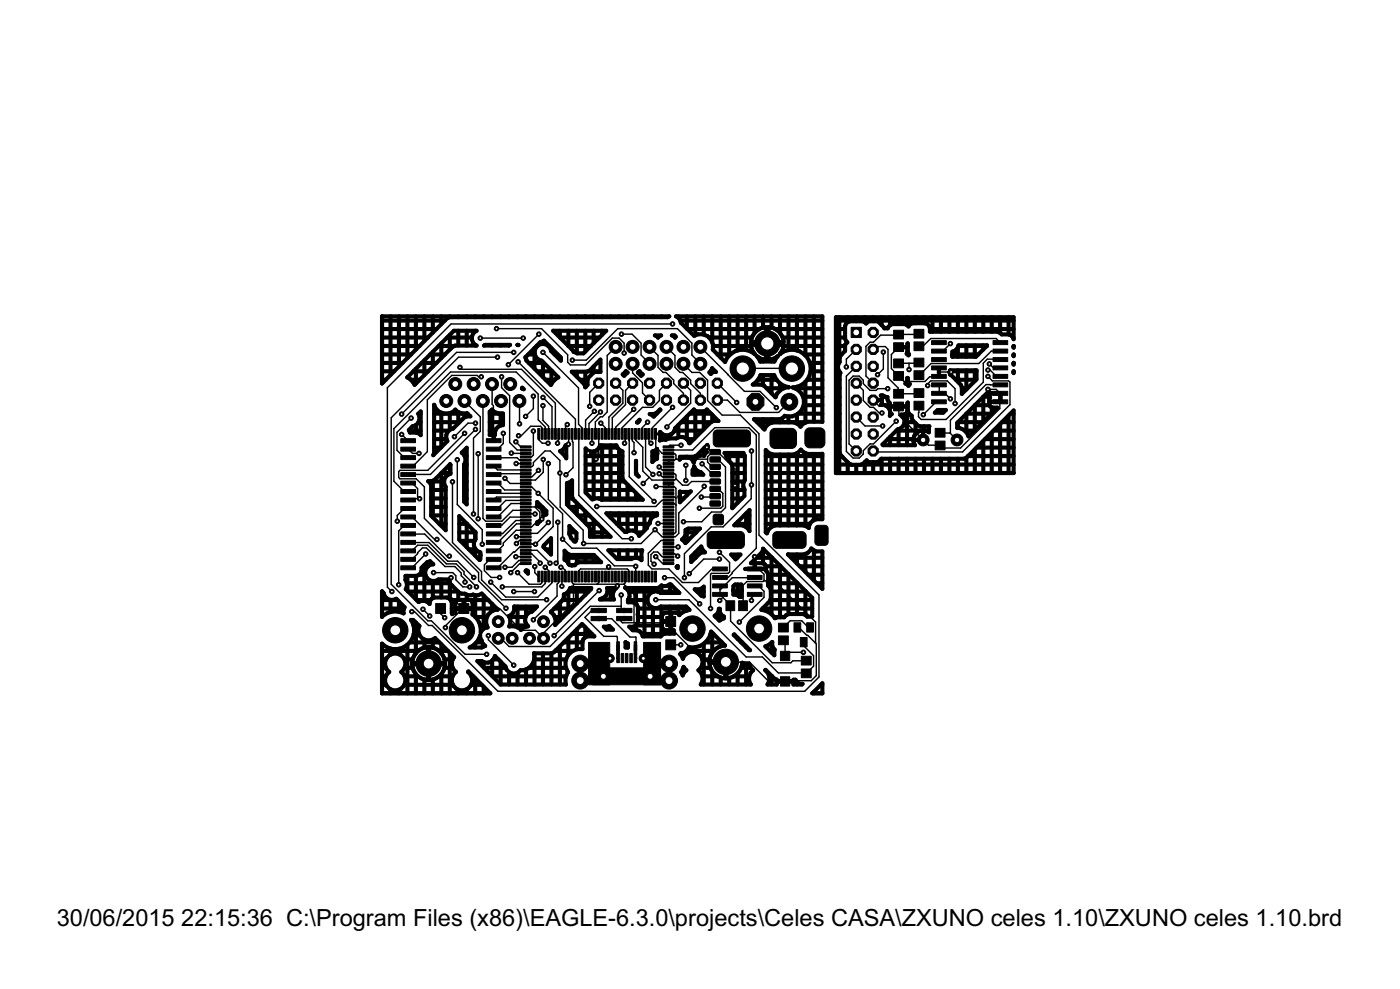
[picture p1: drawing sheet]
<svg xmlns="http://www.w3.org/2000/svg" width="210mm" height="148mm" viewBox="0 0 210 148" stroke-linecap="round" stroke-linejoin="round" font-family="sans-serif">
<defs><g id="words">
<g font-size="4">
<text x="8.5" y="138.7">30/06/2015</text>
<text x="27.2" y="138.7">22:15:36 C:\Program Files (x86)\EAGLE-6.3.0\projects\Celes CASA\ZXUNO celes 1.10\ZXUNO celes 1.10.brd</text>
</g>
</g></defs>
<g fill="#000" stroke="#000" stroke-width=".15">
<path d="M134 51.4h1.5v1.3h-1.5zM134 49.5h1.5v1.3h-1.5zM134 55.7h1.5v1.3h-1.5zM134 53.8h1.5v1.3h-1.5zM134 58.3h1.5v1.3h-1.5zM137 49.3h1.5v1.4h-1.5zM137 51.2h1.5v1.3h-1.5zM137 53.7h1.5v1.3h-1.5zM137 55.5h1.5v1.4h-1.5zM137 58.2h1.5v1.3h-1.5zM139.7 51h2.2v.6h-2.2zM139.7 52.3h2.2v.6h-2.2z"/>
<path d="M139.7 53.6h2.2v.6h-2.2zM139.7 54.8h2.2v.6h-2.2zM139.7 56.1h2.2v.6h-2.2zM139.7 57.4h2.2v.6h-2.2zM139.7 58.6h2.2v.6h-2.2zM139.7 59.9h2.2v.6h-2.2zM148.9 59.9h2.2v.6h-2.2zM148.9 58.6h2.2v.6h-2.2zM148.9 57.4h2.2v.6h-2.2zM148.9 56.1h2.2v.6h-2.2zM148.9 54.8h2.2v.6h-2.2zM148.9 53.6h2.2v.6h-2.2z"/>
<path d="M148.9 52.3h2.2v.6h-2.2zM148.9 51h2.2v.6h-2.2zM60.1 65.7h2.2v.6h-2.2zM60.1 67h2.2v.6h-2.2zM60.1 68.3h2.2v.6h-2.2zM60.1 69.5h2.2v.6h-2.2zM60.1 70.8h2.2v.6h-2.2zM60.1 72.1h2.2v.6h-2.2zM60.1 73.3h2.2v.6h-2.2zM60.1 74.6h2.2v.6h-2.2zM60.1 75.9h2.2v.6h-2.2zM60.1 77.2h2.2v.5h-2.2z"/>
<path d="M60.1 78.4h2.2v.6h-2.2zM60.1 79.7h2.2v.6h-2.2zM72.9 69.5h2.2v.6h-2.2zM72.9 68.3h2.2v.6h-2.2zM72.9 70.8h2.2v.6h-2.2zM72.9 72.1h2.2v.6h-2.2zM72.9 78.4h2.2v.6h-2.2zM72.9 74.6h2.2v.6h-2.2zM72.9 79.7h2.2v.6h-2.2zM72.9 77.2h2.2v.5h-2.2zM72.9 73.3h2.2v.6h-2.2zM72.9 75.9h2.2v.6h-2.2z"/>
<path d="M72.9 67h2.2v.6h-2.2zM72.9 65.7h2.2v.6h-2.2zM78 66.8h1.6v.3h-1.6zM78 67.3h1.6v.3h-1.6zM78 67.8h1.6v.3h-1.6zM78 68.3h1.6v.3h-1.6zM78 68.8h1.6v.3h-1.6zM78 69.3h1.6v.3h-1.6zM78 69.8h1.6v.3h-1.6zM78 70.3h1.6v.3h-1.6zM78 70.8h1.6v.3h-1.6zM78 71.3h1.6v.3h-1.6z"/>
<path d="M78 71.8h1.6v.3h-1.6zM78 72.3h1.6v.3h-1.6zM78 72.8h1.6v.3h-1.6zM78 73.3h1.6v.3h-1.6zM78 73.8h1.6v.3h-1.6zM78 74.3h1.6v.3h-1.6zM78 74.8h1.6v.3h-1.6zM78 75.3h1.6v.3h-1.6zM78 75.8h1.6v.3h-1.6zM78 76.3h1.6v.3h-1.6zM78 76.8h1.6v.3h-1.6zM78 77.3h1.6v.3h-1.6z"/>
<path d="M78 77.8h1.6v.3h-1.6zM78 78.3h1.6v.3h-1.6zM78 78.8h1.6v.3h-1.6zM78 79.3h1.6v.3h-1.6zM78 79.8h1.6v.3h-1.6zM80.6 64.2h.3v1.6h-.3zM81.1 64.2h.3v1.6h-.3zM81.6 64.2h.3v1.6h-.3zM82.1 64.2h.3v1.6h-.3zM82.6 64.2h.3v1.6h-.3zM83.1 64.2h.3v1.6h-.3zM83.6 64.2h.3v1.6h-.3z"/>
<path d="M84.1 64.2h.3v1.6h-.3zM84.6 64.2h.3v1.6h-.3zM85.1 64.2h.3v1.6h-.3zM85.6 64.2h.3v1.6h-.3zM86.1 64.2h.3v1.6h-.3zM86.6 64.2h.3v1.6h-.3zM87.1 64.2h.3v1.6h-.3zM87.6 64.2h.3v1.6h-.3zM88.1 64.2h.3v1.6h-.3zM88.6 64.2h.3v1.6h-.3zM89.1 64.2h.3v1.6h-.3zM89.6 64.2h.3v1.6h-.3z"/>
<path d="M90.1 64.2h.3v1.6h-.3zM90.6 64.2h.3v1.6h-.3zM91.1 64.2h.3v1.6h-.3zM91.6 64.2h.3v1.6h-.3zM92.1 64.2h.3v1.6h-.3zM92.6 64.2h.3v1.6h-.3zM93.1 64.2h.3v1.6h-.3zM93.6 64.2h.3v1.6h-.3zM94.1 64.2h.3v1.6h-.3zM94.6 64.2h.3v1.6h-.3zM95.1 64.2h.3v1.6h-.3zM95.6 64.2h.3v1.6h-.3z"/>
<path d="M96.1 64.2h.3v1.6h-.3zM96.6 64.2h.3v1.6h-.3zM97.1 64.2h.3v1.6h-.3zM97.6 64.2h.3v1.6h-.3zM98.1 64.2h.3v1.6h-.3zM99.4 79.8h1.6v.3h-1.6zM99.4 79.3h1.6v.3h-1.6zM99.4 78.8h1.6v.3h-1.6zM99.4 78.3h1.6v.3h-1.6zM99.4 77.8h1.6v.3h-1.6zM99.4 77.3h1.6v.3h-1.6zM99.4 76.8h1.6v.3h-1.6z"/>
<path d="M99.4 76.3h1.6v.3h-1.6zM99.4 75.8h1.6v.3h-1.6zM99.4 75.3h1.6v.3h-1.6zM99.4 74.8h1.6v.3h-1.6zM99.4 74.3h1.6v.3h-1.6zM99.4 73.8h1.6v.3h-1.6zM99.4 73.3h1.6v.3h-1.6zM99.4 72.8h1.6v.3h-1.6zM99.4 72.3h1.6v.3h-1.6zM99.4 71.8h1.6v.3h-1.6zM99.4 71.3h1.6v.3h-1.6zM99.4 70.8h1.6v.3h-1.6z"/>
<path d="M99.4 70.3h1.6v.3h-1.6zM99.4 69.8h1.6v.3h-1.6zM99.4 69.3h1.6v.3h-1.6zM99.4 68.8h1.6v.3h-1.6zM99.4 68.3h1.6v.3h-1.6zM99.4 67.8h1.6v.3h-1.6zM99.4 67.3h1.6v.3h-1.6zM99.4 66.8h1.6v.3h-1.6zM134 60.2h1.5v1.4h-1.5zM137 60.1h1.5v1.3h-1.5zM140.2 64.2h1.5v1.3h-1.5zM140.2 66.1h1.5v1.3h-1.5z"/>
<path d="M60.1 81h2.2v.6h-2.2zM60.1 82.2h2.2v.6h-2.2zM60.1 83.5h2.2v.6h-2.2zM60.1 84.8h2.2v.6h-2.2zM65.3 90.4h1.5v1.5h-1.5zM68.8 90.4h1.5v1.5h-1.5zM72.9 83.5h2.2v.6h-2.2zM72.9 84.8h2.2v.6h-2.2zM72.9 82.2h2.2v.6h-2.2zM72.9 81h2.2v.6h-2.2zM78 80.3h1.6v.3h-1.6zM78 80.8h1.6v.3h-1.6z"/>
<path d="M78 81.3h1.6v.3h-1.6zM78 81.8h1.6v.3h-1.6zM78 82.3h1.6v.3h-1.6zM78 82.8h1.6v.3h-1.6zM78 83.3h1.6v.3h-1.6zM78 83.8h1.6v.3h-1.6zM78 84.3h1.6v.3h-1.6zM80.6 85.6h.3v1.6h-.3zM81.1 85.6h.3v1.6h-.3zM81.6 85.6h.3v1.6h-.3zM82.1 85.6h.3v1.6h-.3zM82.6 85.6h.3v1.6h-.3z"/>
<path d="M83.1 85.6h.3v1.6h-.3zM83.6 85.6h.3v1.6h-.3zM84.1 85.6h.3v1.6h-.3zM84.6 85.6h.3v1.6h-.3zM85.1 85.6h.3v1.6h-.3zM85.6 85.6h.3v1.6h-.3zM86.1 85.6h.3v1.6h-.3zM86.6 85.6h.3v1.6h-.3zM87.1 85.6h.3v1.6h-.3zM87.6 85.6h.3v1.6h-.3zM88.1 85.6h.3v1.6h-.3zM88.2 96.2h3.2v6.4h-3.2z"/>
<path d="M88.6 91.1h1.3v.7h-1.3zM88.6 92.4h1.3v.6h-1.3zM88.6 85.6h.3v1.6h-.3zM89.1 85.6h.3v1.6h-.3zM89.6 85.6h.3v1.6h-.3zM89.6 91.1h1.3v.7h-1.3zM89.6 92.4h1.3v.6h-1.3zM90.1 85.6h.3v1.6h-.3zM90.6 85.6h.3v1.6h-.3zM91.1 85.6h.3v1.6h-.3zM91.6 85.6h.3v1.6h-.3zM92.1 85.6h.3v1.6h-.3z"/>
<path d="M92.5 92.4h1.2v.6h-1.2zM92.5 91.1h1.2v.7h-1.2zM92.5 97.9h.4v1.4h-.4zM92.5 96.6h.4v1.4h-.4zM92.5 96.1h.4v1.4h-.4zM92.6 85.6h.3v1.6h-.3zM93.1 97.9h.4v1.4h-.4zM93.1 85.6h.3v1.6h-.3zM93.5 91.1h1.2v.7h-1.2zM93.5 92.4h1.2v.6h-1.2zM93.6 85.6h.3v1.6h-.3zM93.8 97.9h.3v1.4h-.3z"/>
<path d="M94.1 85.6h.3v1.6h-.3zM94.4 97.9h.4v1.4h-.4zM94.6 85.6h.3v1.6h-.3zM95.1 97.9h.4v1.4h-.4zM95.1 96.6h.4v1.4h-.4zM95.1 96.1h.4v1.4h-.4zM95.1 85.6h.3v1.6h-.3zM95.6 85.6h.3v1.6h-.3zM96.1 85.6h.3v1.6h-.3zM96.5 96.2h2.5v6.4h-2.5zM96.6 85.6h.3v1.6h-.3zM97.1 85.6h.3v1.6h-.3z"/>
<path d="M97.6 85.6h.3v1.6h-.3zM98.1 85.6h.3v1.6h-.3zM99.4 84.3h1.6v.3h-1.6zM99.4 83.8h1.6v.3h-1.6zM99.4 83.3h1.6v.3h-1.6zM99.4 82.8h1.6v.3h-1.6zM99.4 82.3h1.6v.3h-1.6zM99.4 81.8h1.6v.3h-1.6zM99.4 81.3h1.6v.3h-1.6zM99.4 80.8h1.6v.3h-1.6zM99.4 80.3h1.6v.3h-1.6zM99.8 92.4h1.5v1.5h-1.5z"/>
<path d="M99.8 95.9h1.5v1.4h-1.5zM106.8 87.5h2.3v.6h-2.3zM106.8 88.8h2.3v.5h-2.3zM106.8 86.2h2.3v.6h-2.3zM106.8 84.9h2.3v.6h-2.3zM108.8 90h1.4v1.5h-1.4zM110.7 90h1.4v1.5h-1.4zM112.1 87.5h2.2v.6h-2.2zM112.1 88.8h2.2v.5h-2.2zM112.1 86.2h2.2v.6h-2.2zM112.1 84.9h2.2v.6h-2.2zM116.7 93.4h1.5v1.3h-1.5z"/>
<path d="M116.7 95.3h1.5v1.3h-1.5zM117 97.6h1.4v1.4h-1.4zM119 93.3h1.1v1.4h-1.1zM120 95.5h1v1.4h-1zM120.1 98.3h1.5v1.3h-1.5zM120.9 93.3h1.1v1.4h-1.1zM88.9 100.1h10.1v2.5h-10.1zM117 101.4h1.4v1.4h-1.4zM120.1 100.2h1.5v1.3h-1.5z"/>
</g>
<g fill="#000" stroke="#000" stroke-width=".15">
<path d="M106.5 75.1l1.3-.1 .2 .2v.4l-.2 .2h-1.2l-.2-.2z" fill-rule="evenodd"/>
<path d="M106.5 74l1.3-.1 .2 .2v.4l-.2 .2h-1.2l-.2-.2z" fill-rule="evenodd"/>
<path d="M106.5 72.9l1.3-.1 .2 .2v.4l-.2 .2h-1.2l-.2-.2z" fill-rule="evenodd"/>
<path d="M106.5 71.8l1.3-.1 .2 .2v.4l-.2 .2h-1.2l-.2-.2z" fill-rule="evenodd"/>
<path d="M106.5 70.7l1.3-.1 .2 .2v.4l-.2 .2h-1.2l-.2-.2z" fill-rule="evenodd"/>
<path d="M106.5 69.6l1.3-.1 .2 .2v.4l-.2 .2h-1.2l-.2-.2z" fill-rule="evenodd"/>
<path d="M106.5 68.5l1.3-.1 .2 .2v.4l-.2 .2h-1.2l-.2-.2z" fill-rule="evenodd"/>
<path d="M106.5 67.4l1.3-.1 .2 .2v.4l-.2 .2h-1.2l-.2-.2z" fill-rule="evenodd"/>
<path d="M107 77.2l.3-.2 1 .1 .2 .3-.1 1-.3 .2h-1l-.2-.4z" fill-rule="evenodd"/>
<path d="M107.1 64.6l.4-.2h4.4a.63 .63 0 0 1 .6 .6v1.3a.63 .63 0 0 1-.6 .7h-4.4a.63 .63 0 0 1-.6-.7v-1.3z" fill-rule="evenodd"/>
<path d="M115.7 64.4l.5-.2h2.5a.74 .74 0 0 1 .7 .7v1.5a.74 .74 0 0 1-.7 .8h-2.5a.74 .74 0 0 1-.8-.8v-1.5z" fill-rule="evenodd"/>
<path d="M120.9 64.3l.5-.2h1.5a.75 .75 0 0 1 .8 .7v1.5a.75 .75 0 0 1-.8 .8h-1.5a.75 .75 0 0 1-.7-.8v-1.5z" fill-rule="evenodd"/>
<path d="M122.2 78.9l.5-.2h1l.4 .2 .1 2.3-.3 .4-1.2 .1-.5-.2z" fill-rule="evenodd"/>
<path d="M106.2 79.8l.4-.2h4.4a.63 .63 0 0 1 .6 .7v1.2a.63 .63 0 0 1-.6 .7h-4.4a.63 .63 0 0 1-.6-.7v-1.2z" fill-rule="evenodd"/>
<path d="M116 79.8l.5-.1h3.7a.62 .62 0 0 1 .7 .6v1.2a.62 .62 0 0 1-.7 .6h-3.7a.62 .62 0 0 1-.6-.6v-1.2z" fill-rule="evenodd"/>
<circle cx="79.4" cy="95.6" r=".89"/>
</g>
<g fill="none" stroke="#000" stroke-width=".21">
<path d="M69 55l.3 .3h8.9l5.1 5.1v4.6M72 50.7h6.4M72.2 56.5h-.4l-.3-.3h-3.8l-3.6 3.7v7.8l-2.1 2.1h-.8M73.8 57.5v3.1l.2 .2v5.2M74.4 49.2h6.8l3.9 3.9v1.2l.4 .4h2.3l4-4h1l.8 .7v1.5M74.6 53.5h-5.9l-8.5 8.5M75.2 56.5v1.6l1.2 1.2v7l1.1 1.1h1.3M77 52.8h-8.5l-9.8 9.8v24.9l5.4 5.5h.6l5 5h3.3M77.7 54.2l8.6 8.6v2.2M80 59.4v1.8l-1.2 1.2M80.8 50.1l-4.6 4.5M81.4 52.8l5.3 5.3v5.5l.5 .5v.9"/>
<path d="M81.4 59.5l1.4 1.4v4.1M85.8 54h2.1l4.7-4.8h9l2.1 2.2v1.8l1.3 1.3M89.8 57.4l-1.4 1.4v2.1M92.3 52l-1.3 1.3v8.4l-.7 .7h-.3l-.7 .8v1.8M92.3 57.4l1.1 1.1v1.9l-2.1 2.1v2.5M93.2 50.1h1.6l1.3 1.3v1.8l1.3 1.3M94.8 54.5v1.4l1.5 1.5v1.5l1.1 1M94.8 57.4l-1 1.1v2.1l-2 2v2.4M97.4 52l1.3 1.3v1.7l.7 .8h.4l1.2 1.2v.5l1.5 1.4v1M99.9 52l1.3 1.3v1.7l.8 .8h.4l1.1 1.2v.5l1.5 1.4v1M99.9 57.4l-1 1.1v1.5l-1 1h-1.6l-3 3.1v.9M100.8 48.5h-33.2l-9.5 9.6v29.9l.7 .6"/>
<path d="M102.5 54.5l1.2 1.3h1.2l1.2 1.2v3l2.2 2.2h2.7l2.8 2.8v15.2l9 8.9v12.3l-2.2 2.2h-45.9l-9.9-9.9h-.6l-2.1-2.1h-.4M102.5 57.4l1 1.1v1.9l-3.5 3.6M105 52l6.6 6.6h2.3l2.5 2.5M107.5 57.4l2.9 2.9M107.5 59.9h1.6l1.8 1.9h5.8l1.6-1.6M111.4 55.2h7.3M128.4 57.4l1 1.1v1.5l1.1 1h.5l.8 .9h.4M128.4 54.9l-1.5 1.4v11.3l1 1h.9l.6-.6v-.5l1.1-1h.5l3.4-3.4M128.4 52.3l-1.5 1.5v1.2M130.9 59.9l.9 1h2.9l.1 1.3 4.4 4.5h1.7l.4 .4h2.7l5.9-5.9v-.9l.1-.1M130.9 52.3l.4-.4h1.4l.4 .4v4.3l1.6 1.5v.9M132.4 52.7v2.6l-.8 .8"/>
<path d="M133.1 58.2h-1.5l-.2 .3h-.9l-1.1-1v-.5l-.6-.7h-.9l-.6 .7v9.5l1.1 1.1M134.7 52l-1.1 1.1v2.1l1.9 1.9h3.2l.7-.6h1.3l.1-.1v-1.3M134.7 50.1h.1M134.7 54.4h.1M134.7 59h.1M134.7 50.1v.1h-2.7l-1 1.1h-.5l-.7 .6v4.4l1.1 1.1M136.3 54.4v1M137.8 50h.1M137.8 54.3l-.1 .1h-3M137.8 58.9l-.1 .1h-3M137.8 50l-.1 .1h-3M139.1 57.8v-.3l.5-.4h2.4l1.2 1.1v2.3"/>
<path d="M140.8 57.7v1.2l.9 .1 .8 .8M140.8 55.7h1.8M142.5 51.5l-1.1 1.1h-.6M148.1 55.4h.3l1 1h.6M148.1 56.4l.7 .7h2.4l.2 .2v3.3l-7.1 7.1h-13.2l-.2-.1M148.1 58.3h1.3l.6 .6M148.3 54.5l.6 .6h1.1M150 51.3l-.6-.6h-9.8l-1.2 1.2h-.6M150 52.6h-1.4l-1.9 1.9h-7.1l-1.8 1.7M150 53.9l-2-.1-.6 .6v2.9l-5.6 5.5h-3.7l-.4-.4 .1-1.6M150 57.7l-2.2-.1-5.3 5.3-.1 2M150 58.9h.1"/>
<path d="M150 58.9v1.3M60.2 65.1l1 .9M61.2 67.3l.6 .6h1M61.2 72.4h.6l.8 .8v1.5h.3h-1.5l-.2 .2M61.2 77.4l.6 .1 3.4 3.3h.3M61.2 76.2h-.6l-1 1v.9M61.2 68.5v.1M61.2 78.7h-.6l-.8 .8v8.1M61.2 80h2.5l3.3 3.3h.4M61.6 62.6l-2.1 2.2v2.7l1.1 1h.6M67.8 72.2v9.1l4.4 4.3v1.3l3 3h6.8M68.6 68.9v6.7l3.7 3.8v2.1"/>
<path d="M69.6 60.1l2.4 2.3v2.2l-1 1v11.4M69.7 64.9l-5.6 5.6h-4.1l-.2 .2v.8l.2 .2h2.4l1.2 1.2v4.8l8.2 8.1v1.2l4.1 4.1M71.3 63.4h-1.1l-2.1 2M71.3 64.3l-6.8 6.8h-3.3M71.7 68v9.7M72.4 60.1v17.6l.4 .4h2.4l1.7-1.6 1.9-.1M74 68.6h3.5l.4 .3h.9M74 69.8l.6 .6h4.2M74 72.4h.1M74 73.6l.3 .3h4.5M74 67.3h.1M74 72.4h.7l1 1h3.1"/>
<path d="M75.5 64.9v1.5l-.8 .9h-.7M75.7 71.7l.8 .7h2.3M76.7 67.9h2.1M77.3 66.2l.7 .7 .8 .1M77.4 69.4h1.4M77.9 60.1v3.4M78.8 69.9h1l.2-.2v-.4l1.7-1.7h.8l1.4 1.4 .1 7 3.4 3.4 .1 2h8.6l2.1-2 1.1 1h2l.5-.5v-3l3.8-3.9v-.1M78.8 79.4h-1.4l-1.9 2v.3l-.8 .8h-.7M78.8 71h-4.7l-.1 .1M78.8 74.4l-4.4 .1-.4 .4M78.8 74.9l-3 .1-1.1 1.1-.7 .1M78.8 75.4h-2.2l-1.9 2h-.7"/>
<path d="M78.8 76.9l1.4 .1M78.8 77.4l-2.3 .1-1.3 1.2h-1.2M78.8 77.9l-1.5 .1-1.9 1.9-1.4 .1M78.8 78.4l-1.4 .1-2.7 2.7-.7 .1M78.8 75.9h1.4l.7 .8v1M78.8 72.9h.9l3.2 3.2v2.8l-2.6 2.6-1.5-.1M80 64.6v3.6l-.3 .2-.9 .1M80.7 70.5l-.9 .9h-1M80.8 65v.9l.5 .5h.9M80.9 77.7l.3 .1M80.9 77.7l-1.2 1.2h-.9M81.3 65l-.1-.9-.2-.2h-1.4l-1.5 1.4h-.4"/>
<path d="M81.4 60.8v2.2l.9 .9v1.1M81.4 68.8v2l-1.1 1.1h-1.5M81.7 65v-1l-1-1.1v-3.9l-3.3-3.3h-9.9l-8.4 8.5v7.9l1.5 1.5h.6M81.7 65h.1M82.2 78.3l-1.6 1.6h-1.8M82.2 69.4v5.4l2.1 2.2v3.8l1.4 1.3h3.8l2.6 2.7h3.2v1.6M83.6 78.2v5.9l-.2 .3M83.8 65l-.1 .9-.1 .2v.3M84.8 65h.1M85 63.6l-.2 .3v1.1M85.3 65l-.1 1.5M85.8 65v1.1l.1 .2v3.8l-1 1"/>
<path d="M86.8 65v9.2l6.5 6.5h1.4M87.2 65h.1M87.8 65h.1M88.2 67.9h1.6M88.8 65v1.4M89.1 61.6l-1.3 1.3v2.1M89.8 65v3.4l-.4 .4M90 61.7l-1.7 1.8v1.5M90.1 63.4l.6 .7 .1 .9M91.8 65h.1M93.8 65l-.1 1.3-.1 .1M94.3 65v6.4l3.8 3.7"/>
<path d="M94.8 65v1l.3 .3v1.5M95 61.3l-2.7 2.7v1M95.3 65v.9l1.1 1.1v3.6l.9 .9M96.8 65v5l1.1 1.1M97.1 63.2l-.8 .9v.9M97.3 65v1.1l.3 .3M97.3 71.5l.4 .4h2.5M97.3 71.5l-.9 .9M98.3 65v2l1 .9h.9M98.4 72.9h1.8M98.7 78.4h1.5M98.8 70l.5 .4h.9"/>
<path d="M98.8 71l.5 .4h.9M100.2 74.4l1 .1 .1 .1M100.2 74.9l-1 .1-.9 .9h-8.8M100.2 75.4h.9l.2 .2M100.2 72.4v.5M100.2 72.9h.9l.2 .3v1.4M100.2 67.9v.1M100.2 71h.1M100.2 71h1l.1 .2v.5M100.2 67.4h3.6l3.4-3.3h5.1l1.1 1.1v16.9l-3.6 3.6v.2l-.6 .6h-1.2M100.2 68h1l.1 .2v.5M100.2 67.4h.1"/>
<path d="M100.2 71.9h.1M100.8 61l-3 3.1v.9M101.3 75.6v4.1l-.1 .2h-1M101.3 74.6v1M101.3 71.7l-.1 .2h-1M101.3 68.7l-.2 .3-.9-.1v.5M101.3 68.7l4.8 .1M101.3 71.7l1 1h.8l.6-.6h3.5M102.1 66.7h-1.7l-.2 .3M102.8 69.7v2.3M105.3 69.5l1.5 1.5h.4M106 67l.7 .7h.5"/>
<path d="M107.2 74.3l-.1 .2h-1.9M107.2 67.7l-.5 .1-.6 .6v.8l.6 .7h.5M107.2 67.7l.5 .1 2.5 2.5v2.4M107.2 73.2l.1 .1M107.2 68.8l.5 .1 1.1 1.1v6.1l-.7 .6h-1.4l-1.5 1.5h-2.7M107.3 73.3h.4l.7 .6v1.9l-.3 .3h-3.2M112.7 67.6l-.1 7.1-4.2 4.2h-1.8l-4 4.1v3.6M118.3 60.2h.1M128.4 62.5l1.3 1.3h2.6M140.8 60.2h-.4l-2 1.9M140.9 64.8l1.5 .1M142.4 64.9l1.1 1"/>
<path d="M150 60.2h.1M61.2 82.5h.6l.8-.8h1.5l2.8 2.8h1.5l1.2 1.1v.4l1.8 1.9M61.2 83.8h.6l1.5-1.7h.6l2.8 2.8h1.5l1 1v.4l.5 .5v.4M61.2 81.3h3.1l2.8 2.8h1.5l2.4 2.4M63.4 91.3l1 1M63.8 83l-2 2-.6 .1M65 85.8h2.9l.4 .5v.6l1.1 1h1M66.1 91.2v.8l.6 .5M67.6 86.6v2.9l1.7 1.6 .3 .1M73.2 95.2v.6l3.8 3.9M74 83.8h-.6l-.8 .8v.9l1 1h1.3M77 88.6h3.1"/>
<path d="M77.3 83.4h1.5M77.4 80.4h1.4M77.6 85.8l1.7 1.7h1.7l.2-.2 .1-.9M78.8 81.9h-.9l-.7 .8h-.2l-2.3 2.3-.7 .1M78.8 82.4h1.7l2 2M78.8 82.9l.9 .1 1.3 1.2v.2M78.8 83.9l-1 .1-1 1h-1.1M78.8 80.9l-.9 .1-.5 .4M78.8 84.4l-.9 .1-1.3 1.3M80.2 84.9v.9l.6 .6M81.7 86.4v1l-.5 .5h-5.9M81.7 85l.6 .5v.9"/>
<path d="M81.8 86.4h-.1M82.8 86.4v.9l-2.2 2.2h-4.8l-2.2-2.3M83.8 86.4l-.1 .9-.2 .2v1.8l-3.5 3.6M84.1 85h.2l.5 .4v1M84.3 86.4l-.1 1.4M85.8 86.4v.9l.2 .2M86 87.5v2.9l-4.8 4.8 .3 .4-1.2-1.2h-2.2l-3.2-3.2h-5.5l-2.6 2.6v.2M86.8 86.4v-.9l.2-.3h7l.3 .2v1M88.7 91.5l-1 1 2.8 2.8h2l.1 .2v3.1M89.6 87.5h3.9M89.8 86.4v.9l-.3 .2h-3.5M89.8 88.5l-6.7 6.7"/>
<path d="M90.3 91.5h.2M90.3 91.5h.1M90.3 91.5h.3M90.3 92.7h1.4l2.7 2.7 1 .1v3.1M90.3 92.7h.1M91.2 84.9v.3M92.6 87.5v.3M93.1 92.7v.4l.2 .2h7.1l.2-.2-.8 .3 5.8 5.7 3.2 .1M93.1 89.1v2.4M93.1 90.8h-4.6l-6 6.1h-6.2l-1.2-1.3h-.4M93.5 87.5l1.6 1.5v4.3M93.8 86.4l-.1 .9-.2 .2"/>
<path d="M98.3 89.9h5l8.6 8.5h2.4l2.4 2.4 4.2 .1 1.1-1.1v-1.6l-1.5-1.4v-.6M98.3 83.4l1 1h.9M99 83.1h.1M99.6 86.6h1.4l3.9 3.9M100.2 81.9h1.5M100.2 83.4h-.9l-.7-.7h-.6l-.4 .4v1l.5 .4M100.2 80.9l-1.1 .1-1.9 1.9v1.8l.5 .5h2.6l2 2.1h2.4l2-2 1.2-.1M100.2 82.9v.1M100.2 83h1l.4 .3M100.6 96.6h1.5M107.9 82.7l1.5 1.6v1.4l-.2 .2h-2.5l-.2 .1v5.2M107.9 83.8h-2.4l-2.2 2.1"/>
<path d="M107.9 87.8v1.3l.5 .4M108.4 89.5l1.1 1.1v2.4l6.3 6.3h2.8l.3-.3h2M108.4 89.5l-.5 .5M108.8 99.2h.1M113.1 85.2h.1M113.1 83.4l.1 1.8M113.2 85.2l.6 .1 .8 .7v1M113.2 87.8h.6l.8 .8v.9l-3.8 3.7M113.2 86.5l-3.4 .1-1.9 1.7M113.2 89l-.5 .6v.4M114.6 87l-.2 .1h-2.4l-.6 .6v3M114.6 87h1.5l6.2 6.2-.1 3.1"/>
<path d="M117.5 95.9l.2 .3v2.1l.1-.6h2.7M119.5 94h.3l2.6 2.5v4.7l-.8 .8h-6.4l-2.8-2.8h-3.6M121.5 94h-.3l-1-1h-1.7l-1 1"/>
</g>
<g fill="none" stroke="#000" stroke-width=".61">
<path d="M57.3 47.4h43.1l-.3 .1h-32.7l-.3 .2-9.8 9.7zM57.3 56.9h.5M57.3 55.6h1.8M57.3 54.4h3.1M57.3 53.1h4.3M57.3 51.8h5.6M57.3 50.6h6.9M57.3 49.3h8.1M57.3 48h9.4M58.5 47.4v8.8M59.8 47.4v7.5M61.1 56.5l7-6.9h3.4a1.22 1.22 0 0 0-.8 1.1 1.22 1.22 0 0 0 .8 1.1h-3.3l-.3 .1-5.7 5.8-.8-1z"/>
<path d="M61.1 47.4v6.2M61.1 56.5v.1M61.6 56.9h1.3M62 55.6h2.2M62.4 47.4v5M62.4 55.2v2.2M63.2 54.4h2.2M63.6 47.4v3.7M63.6 54v2.2M64.5 53.1h2.2M64.9 47.4v2.4M64.9 52.7v2.2"/>
<path d="M65.8 51.8h2.3M66.2 47.4v1.2M66.2 51.4v2.2M67 50.6h3.8M67.4 47.4v.1M67.4 50.2v2.2M68.7 47.4v.1M68.7 49.6v2.2M70 47.4v.1M70 49.6v2.2M71.2 47.4v.1M71.2 49.6v.1"/>
<path d="M71.2 51.7v.1M72.5 47.4v.1M72.6 51.8l.1-.1h3.8l-.2 .1zM73.8 47.4v.1M73.8 51.7v.1M75.1 47.4v.1M75.1 51.7v.1M76.3 47.4v.1M76.3 51.7v.1M77.6 51.7h.1zM77.6 47.4v.1M77.6 51.7h.1"/>
<path d="M78.3 58.2h.1M78.3 58.1l.2 .2-.2-.1zM78.9 47.4v.1M78.9 53.4v.4M79.2 53.1h1M79.3 54.4h2.2M80.1 47.4v.1M80.1 52.2v3M80.5 51.8h.1M80.6 55.6h2.2M81 51.3l.6-.3 2.5 2.6v.4l-1.5-1.4a1.26 1.26 0 0 0-1.3-1.1 1.26 1.26 0 0 0-1.2 1.2 1.26 1.26 0 0 0 1.1 1.3l2.5 2.5-.9 .7-.2 .5-3.7-3.7-.1-.5zM81.4 47.4v.1"/>
<path d="M81.4 51.1v.4M81.4 54.2v2.3M81.8 56.9h1.4M82.2 51.8h.2M82.7 47.4v.1M82.7 52.2v.4M82.7 55.5v2.1M82.9 49.6h8l-3.4 3.3h-1a.99 .99 0 0 1-.8-.6zM83.1 53.1h.5M83.9 49.6v1h6M83.9 47.4v.1M83.9 53.4v.5"/>
<path d="M85.2 51.8h3.4M85.2 47.4v.1M85.2 49.6v2.2M86.5 47.4v.1M86.5 49.6v3.3M86.5 55.7v.7M86.5 52.9h.1M87 56.9h1.1M87.8 57.9l-.2-.3-1.9-1.9h2.3l.4-.2 1.6-1.6v1.8h-.9l-1 1v1l-.3 .2M87.8 55.7v2.3v-.1M87.8 47.4v.1M87.8 49.6v3.1"/>
<path d="M87.8 57.9h.1M88.1 55.6h1.9M89 47.4v.1M89 49.6v1.8M89 54.9v.9M89.5 54.4h.5M90.3 47.4v.1M90.3 49.6v.5M91.5 47.4v.1M92.8 47.4v.1M93.4 56.1h.1M93.8 55.6l-.4 .5"/>
<path d="M93.8 55.6l.3 .2M93.8 55.6h.1M94.1 55.8h.1M94.1 55.8l-.5 .5-.2-.2M94.1 47.4v.1M95.4 47.4v.1M95.6 55.8l.3-.2 .5 .5-.3 .2zM95.9 55.6h.1M96.6 47.4v.1M97.9 47.4v.1M98.2 50.2h.9l-.4 .4zM98.7 50.6h.1"/>
<path d="M99.2 47.4v.1M100.7 50.2h.4l.2 .2-.1 .2zM101.2 50.6h.1M101.7 47.4v.2M102 48h21.3M103 47.4v1.8M103 49.3h10.9M104.2 47.4v2.8M105.5 47.4v2.7M106.3 50.6h6.5M106.5 55.6h.7M106.8 55.2l.5 .5h-.5l-.2 .3-.2-.2z"/>
<path d="M106.8 47.4v3.9M106.8 55.2v.6M106.9 51.8h5.7M107.6 53.1h1.9M108.1 47.4v6.2M109.3 47.4v5.9M110.6 47.4v5.1M111.9 47.4v5.1M113.1 47.4v2.5M113.1 51.3v.3M113.1 53h.1M113.1 57.4v.2"/>
<path d="M113.6 56.9h2.8M113.9 49.3l1-.3v4.9l-.8-.2-.7-.4 .6 .8M113.9 49.3a2.48 2.48 0 0 0-1.3 2h4.9a2.46 2.46 0 0 0-1.3-2M114 54.2h2.1M114 54.1v.1M114 56.2h2.1a2.72 2.72 0 0 0 2.2 1.8 2.05 2.05 0 0 0-2 1.5l-1.8-1.7-.3-.2h-1.3a2.76 2.76 0 0 0 1.1-1.4zM114.4 47.4v1.7M114.4 51.3v.3M114.4 53.8v.4M114.4 56.2v1.5M114.9 53.1h.3M114.9 51.8h.3"/>
<path d="M114.9 50.6h.3M114.9 49.3h.3M114.9 58.2h2.6M115.7 47.4v1.7M115.7 51.3v.3M115.7 53.8v.4M115.7 56.2v2.7M116.1 54.1v.1M116.2 59.4h.1M116.2 49.3l-1-.3v4.9l.8-.2 .6-.4-.5 .8M116.2 49.3h7.1M116.9 47.4v2.5"/>
<path d="M116.9 51.3v.3M116.9 53h.1M116.9 57.4v1.1M117.3 50.6h6M117.5 51.8h5.8M118.2 47.4v5.1M118.2 58h.1M119.1 58.2h4.2M119.5 47.4v5.1M119.5 57.9v.4M120.4 59.4h2.9M120.6 53.1h2.7"/>
<path d="M120.8 47.4v5.9M120.8 57.2v6.1M121 56.9h2.3M121.4 54.4h1.9M121.5 55.6h1.8M122 47.4v15.8M125.3 59.4h.6M125.3 58.2h.6M125.3 56.9h.6M125.3 55.6h.5M125.3 54.4h.5M125.3 53.1h.9"/>
<path d="M125.3 51.8h1.4M125.3 50.6h1.4M125.3 49.3h1.4M125.3 48h26.7M125.8 54.3a1.18 1.18 0 0 0 .2 1.5l-.1 .4v11.6l.1 .4 1.3 1.3 .4 .1h1.3l.4-.1 .5-.5 .3 .2h1.4l.5-.5h12.4l.4-.1M125.8 47.5v6.8M125.8 55.6v15.3M127.1 47.5v.8M128.4 47.5v.6M129.6 48.3l.3 .2 .3-.4h1.4l1 1.1h.5l.4-.5M129.6 48.3l-.3-.2h-1.9l-.3 .2-.3 .2-.1 .4v1.8l.3 .6-.3 .3v1a1.67 1.67 0 0 0-.9 1.7M129.6 47.5v.8"/>
<path d="M130.9 47.5v.6M132.2 47.5v1.2M132.2 59.2v.2M132.2 59.9v.1M132.2 59.4h.6M132.2 59.9l-1.3 .1M133.5 48.7l.3-.1h1.9l.3 .1M133.5 47.5v1.2M134.7 56v.3zM134.7 47.5v1.1M136 48.7l.2 .2 .3-.3 .3-.2h1.9a.99 .99 0 0 1 .7 1.3h10.1l.4 .1 .3 .3h1.1l.3 .1 .4 .6v-3.3h-26.7v23.4h26.7v-9.4l-7.1 7.1M136 52.9v.1"/>
<path d="M136 52.9l.1-1.5v1.3l.2 .4M136 53l.2 .2 .1-.1M136 57.2l-.3 .3 .3 .1M136 47.5v1.2M136 52h.1M136 57.2v.4M136 56.9h.1M136 51.8h.1M136 52h-1.3h1.3M136 56.6v.6M136 56.6l.1 .4 .3 .5-.2 .3-.2-.2M136 56.6h.1"/>
<path d="M136.1 53.1h.2M137.3 47.5v.9M138.5 47.5v.9M139.4 49.3h12.6M139.8 47.5v2.2M140.8 55.6h.1M140.8 55.5v.5M140.8 55.5h.1M140.8 56h.1M141.1 47.5v2.2M142.3 47.5v2.2M142.3 55.8h.1"/>
<path d="M142.4 55.6h4M142.5 55.5h3.9v1.3l-2.2 2.2v-1l-.1-.3-1.6-1.6-.2-.3zM142.8 53.1h3.9M143.3 56.9h3M143.6 47.5v2.2M143.6 52v1.4M143.6 55.5v1.7M143.7 51.8h4.3M143.7 51.7h4.3v.1l-1.7 1.6h-3.5v-.7l.4-.2 .4-.3zM144.2 58.2h.9M144.9 47.5v2.2M144.9 51.7v1.7"/>
<path d="M144.9 55.5v2.9M146.2 47.5v2.2M146.2 51.7v1.7M146.2 55.5v1.6M147.4 47.5v2.2M147.4 51.7v.7M148.3 58.9h1.7v1.3M148.4 59.4h-1v3.8M148.4 59.5l-.1-.8h-.1l-4.7 4.7v.7a1.67 1.67 0 0 1 1.7 1.3l4.3-4.3h-.7l-.4-.4M148.4 59.5v.1a1.26 1.26 0 0 0 0 1.1M148.7 47.5v2.2M148.7 58.9h.1"/>
<path d="M149.9 47.5v2.4M149.9 58.9h.1M150 59.4h.1M151.2 47.5v2.6M151.9 50.6h.1M152 55.6h.1M152 54.4h.1M152 53.1h.1M152 51.8h.1M152 55.6v.3zM152 51.8v.3zM152 53.1v.3z"/>
<path d="M152 54.4v.2zM61.3 64.5h1.8M62.4 63.7v1.1M62.7 62l.4-.4v3.6l-.3-.3-.3-.1h-1l-.2-.4 .5-.5a1.23 1.23 0 0 0 .9-1.9zM62.7 62h.4M62.7 63.2h.4M64.2 72.1h.5l.4-.2 2.4-2.3v1.4a1.24 1.24 0 0 0-.7 1.9v6.5l-2.2-2.1v-4.6l-.1-.3zM64.2 72.1h2.4M64.6 74.7h2.2M64.6 77.2h2.2M64.6 75.9h2.2M64.6 73.4h2.2"/>
<path d="M64.9 72v5.5M65.1 62h5M65.1 67.1h1M65.1 65.8h1.9M65.1 64.5h2.2M65.1 63.2h3.8M65.1 60.7h.1M65.9 78.5h.9M66.2 61.8v5.2M66.2 70.9v7.9M66.2 70.9h1.3M66.5 62l-.7-.3-.5-.5-.2-.6v7.3l-.1 .3 2.1-2.1a1.24 1.24 0 0 1 .3-1.7"/>
<path d="M67.3 62l.7-.3 .3-.3 .3 .3 .7 .3M67.4 61.9v2.5M67.4 69.6v1.4M67.5 69.6h.1M68.7 61.7v1.7M68.9 77.3l2.4 2.5v1a1.23 1.23 0 0 0 .7 1.9l.1 .5-.1 .6-.1 .1-3-3zM68.9 79.8h2.4M68.9 78.5h1.1M69.2 67.8l.8-.7v8.5l-.4-.4v-5.6a1.3 1.3 0 0 0-.4-1.8zM69.6 74.7h.4M69.6 73.4h.4M69.6 72.1h.4"/>
<path d="M69.6 70.9h.4M69.6 69.6h.4M69.7 68.3h.3M70 62.4l-.4 .1-1.7 1.7-.5 .2M70 62v.4M70 78.4v3.6M70 62l.5 .4h-.5M71.2 79.7v1.2M73.4 64.5h.9M73.4 63.2h2M73.8 61.4v3.8M74 65.2v.8"/>
<path d="M74 66h.1M74 65.8h.1M74.8 62l-.7-.3-.3-.3-.4 .3v3.5h.8a1.23 1.23 0 0 1 1.2-1.5v-1.7h-2M75.1 62v1.8M80.5 75.2l1.4 1.4v.5l-.4 .2a1.24 1.24 0 0 0-1-1.5zM80.5 78.5h.1M80.9 75.9h.4M80.9 78.1l-.4 .1v.3M81 78.1l-.5 .4M81.4 76.1v.5M81.5 77.2h.1M84.6 67.1h.3"/>
<path d="M84.7 68.3h.2M84.8 66.7h.1v2l-.1-.3-.8-.8 .3-.1 .3-.4zM85 72.4l.6-.2 .2-.2v2.4l.1 .4 5.6 5.6h-3v-1.2l-.2-.3-3.3-3.3zM85 74.7h.9M85 73.4h.8M85.2 72.3v3.5M85.4 78.8l1 1.1v.9l-.1 .3a1.34 1.34 0 0 1-.9-1zM85.4 79.8h.9M85.4 75.9h1.7M85.6 72.1h.2M86.5 75.4v1.6M86.6 77.2h1.7"/>
<path d="M87.8 76.6v1.7M87.8 67.2a1.23 1.23 0 0 0 1.2 .4 1.23 1.23 0 0 0 1-.9h2.4l.2 .4 .3 .4 .4 .1v4l.2 .4 2.9 2.9h-6.2a1.25 1.25 0 0 0-1.4-.1l-1-1zM87.8 73.4h7.1M87.8 72.1h5.8M87.8 70.9h5.5M87.8 69.6h5.5M87.8 68.3h5.5M87.9 78.5h1.7M88.5 79.8h2.4M88.7 74.7h.5M89 67.6v7.1M89 77.9v2.5"/>
<path d="M89.8 74.7h6.4M89.8 67.1h2.8M90.3 66.7v8.2M90.3 79.2v1.2M90.9 76.9h7.6v.3a1.18 1.18 0 0 0-1.1 1.2l-.2 .2-.2 .5-1.2 1.2a1.25 1.25 0 0 0-1.9-.6h-.2zM91.2 77.2h7.2M91.5 66.7v8.2M91.5 76.9v.7M92.5 78.5h4.8M92.8 67.4v7.5M92.8 76.9v1.9M94.1 72.6v2.3"/>
<path d="M94.1 76.9v2.7M95.4 73.9v1M95.4 76.9v2.8M95.4 70.9h.1M95.4 69.6h.1M95.4 69.1v1.9l.4 .4-.4-.6M95.4 79.8h1M95.5 63.2h.2M95.9 62.9l-.3 .4h-.1zM96.6 76.9v2.6M97.4 62h.6l.4-.1 .6-.6v.1l-1 1-.2-.2zM97.8 67.6l.5-.1 .2-.3v1.5l-.4 .2-.3 .3z"/>
<path d="M97.8 68.3h.7M97.9 62v.3M97.9 67.6v1.5M97.9 76.9v.5M98.2 62h.2M99 65h-.2M99 65.8h1M99.2 64.9v1M100.4 65.1v.6M101.1 64.5h4.2M101.7 63.7v1.8M101.9 73.6l1.4 .1 .3-.1-1.7 1.6v-.8z"/>
<path d="M101.9 74.7h.6M102.1 63.2h4.5M102.8 79.4l.4-.2h1.7l-2.1 2.2-.5-.6 .3-.3 .2-.4zM102.8 79.8h1.6M103 65.8h1M103 62.4v3.4M103 68.4v.1M103 73.7v.5M103 79.3v1.9M103.4 62h3.2M103.8 70.9h1.4M104.1 69.9a1.19 1.19 0 0 0 1 .8l.4 .4h-1.7v-.7z"/>
<path d="M104.2 61.6v4M104.2 68.3v.4M104.2 70.2v.9M104.2 79.2v.7M104.3 68.3h.5M105.5 61.6v2.7M105.5 67.2v1.1M105.5 68.2a1.27 1.27 0 0 0-1.5 1.1l-.1-.3-.4-.4-.4-.1M105.6 67.1h.4M105.9 67.7l.1 .1M106 67.1l-.1 .2v.5l-.3 .5-.1-.1M106.2 67h.1"/>
<path d="M106.2 67l-.2 .1M106.2 67l-.2-.3-1.6 1.6-.3 .1h-2.2v.5l.7-.4M106.8 62.1v1M107.7 63.1h-.7l-.4 .1-3.3 3.2a1.27 1.27 0 0 0-1.9-.7h-1.2l-.4 .2h-.6l-.3 .1 .1-1.3a1.24 1.24 0 0 0 1.3 .5 1.24 1.24 0 0 0 .9-1l2.8-2.9 .3 .3h1.4l.3-.3 1.7 1.8M108.6 67.9h2.9l.2 .4v3.6a1.21 1.21 0 0 0-.1 1.4v1l-1.8 1.8v-6.4l-.2-.3-.7-.7v-.3zM108.9 68.3h2.8M109.3 67.9v1.2M109.7 69.6h2M109.8 74.7h1.5M109.8 75.9h.2M109.8 73.4h1.8M109.8 72.1h1.7"/>
<path d="M109.8 70.9h1.9M110.3 78.5h2.1M110.6 67.9v7.4M110.6 78.2v.5M111.6 77.2h.8M111.9 76.9v2.1M112.4 76.4v3.2l-.5-.6-.6-.3h-1.2zM113.1 62.8v.1M113.5 63.2h7.4M114.4 62.8v1.4M114.8 67.4l.4 .4 .6 .3h3.2l.6-.3 .5-.4 .4 .4 .6 .2h2.2v9.8a1.57 1.57 0 0 0-2 1.1v.2l-.8-.4h-4.3l-.6 .3-.4 .4-.2 .5-.2-.2zM114.8 74.7h8.5"/>
<path d="M114.8 78.5h6.6M114.8 77.2h8.5M114.8 75.9h8.5M114.8 73.4h8.5M114.8 72.1h8.5M114.8 70.9h8.5M114.8 69.6h8.5M114.8 68.3h8.5M114.8 79.8h.2M115.7 62.8v.5M115.7 68v10.9M116.9 62.8l.4-.2 .4-.3a2.21 2.21 0 0 0 2.8-1.5 2.21 2.21 0 0 0-1.7-2.8 2.82 2.82 0 0 0 2.6-3.8 2.82 2.82 0 0 0-4.5-1.1l.4-.7 .2-.8h-4.9l.2 .8 .4 .7a2.8 2.8 0 0 0-4.5 1.1l-1.8-1.8a1.89 1.89 0 0 0-.7-2 1.89 1.89 0 0 0-2.1-.1l-2-1.9a1.11 1.11 0 0 0-.8-1h22v15.8h-2.2l-.6 .2-.5 .5"/>
<path d="M116.9 62.8h-3.8l1.5 1.5 .2-.3 .4-.5 .6-.2h3.2l.6 .2 .4 .4M116.9 62.8v.5M116.9 68.1v10.6M118.2 62.4v.9M118.2 68.1v10.6M119.5 62.1v1.4M119.5 67.9v10.8M119.7 62h3.6M120 63.9h.1M120.1 67.4h.1M120.5 60.7h2.8M120.8 67.9v10.9"/>
<path d="M122 68v9.9M125.3 62h.6M125.3 69.6h2.3M125.3 68.3h.9M125.3 67.1h.6M125.3 65.8h.6M125.3 64.5h.6M125.3 63.2h.6M125.3 60.7h.6M127.1 69.3v1.6M128.4 69.6v1.3M129.2 69.6h22.8"/>
<path d="M129.6 69.3v1.6M130.9 69.2v1.7M132.2 60.6h.1M132.2 68.7v2.2M132.7 60.7h.7M133.1 65.8h3.8M133.5 60.9h.1M133.5 62.2v.1M133.5 65.4v1.3M133.5 68.7v2.2M133.5 62h.1M133.5 61.8l.2 .2-.3 .3z"/>
<path d="M134.4 64.5h3.6M134.7 60.7h.1M134.7 64.3v2.4M134.7 68.7v2.2M135.6 63.2h1.5M135.8 62h.5M136 61.8l-.1 .1a.77 .77 0 0 1-.8 .2 1.25 1.25 0 0 1 .5 1.3 1.25 1.25 0 0 1-1 .9l-2.3 2.3 .1 .1h4.8a1.44 1.44 0 0 1 .2-1.9 1.44 1.44 0 0 1 1.9 0v-.9h-1.4l-.4-.2-.2-.3M136 61.8v-.9h-1.3v-.3v.3h-1.3v.6a1.22 1.22 0 0 0-1.3-.9l.1-.1v-1.1l-.1-.2 1 .3v.3l.3 .6v.5h2.6l.1-.6v1.3l.1 .3 .5 .4v.3l.2 .4 .4 .4M136 60.9h.1M136 61.8v4.9M136 68.7v2.2M136 60.7h.1"/>
<path d="M136.9 65.9h1.5M137.3 63.4v1.6M137.3 65.9h.1M137.3 68.7v2.2M138.4 65.8h.1M138.4 64.5h.1M138.4 64.5v1.4M138.5 63.9v.6M138.5 68.7v2.2M138.8 64.5h.5M139.8 68.7v2.2M140.2 61.8l.4-.4h1.2l-.4 .4z"/>
<path d="M141.1 61.4v.4M141.1 68.7v2.2M142.3 68.7v2.2M143.6 63.2h3.7M143.6 63.3v.8M143.6 68.7v2.2M144.6 64.5h1.5M144.9 62h3.7M144.9 62v2.8M144.9 68.6v2.3M145.1 68.3h6.9M146.2 67.3v3.6"/>
<path d="M146.4 67.1h5.6M147.4 66.1v4.8M147.7 65.8h4.3M148.3 60.2h1.7M148.4 60.7h-2.2v3.8M148.7 60.2h.1M148.7 61v.9M148.7 64.8v6.1M148.9 64.5h3.1M149.9 60.2h.1M149.9 63.5v7.4M150.2 63.2h1.8"/>
<path d="M151.2 62.3v8.6M151.5 62h.5M57.3 88.6h.1M57.3 96.4a2.82 2.82 0 0 0 3.7 .2 2.82 2.82 0 0 0 .6-3.7h.4l.9 .9a1.51 1.51 0 0 0 .4 1.9 1.51 1.51 0 0 0 1.9-.1l2.9 2.8a1.5 1.5 0 0 0 .3 2.3 1.54 1.54 0 0 0-.3 2.2 1.54 1.54 0 0 0 2.3 0 1.54 1.54 0 0 0-.2-2.2v-.1l3.3 3.3h-16.2zM57.3 88.6v3.8a2.78 2.78 0 0 1 3.2-.5M57.3 88.6l.2 .2a1.22 1.22 0 0 0 1 1.1M57.3 89.9h2.3M57.3 98.8h.6M57.3 97.5h5.4M57.3 91.2h3.3M58 98.6a1.54 1.54 0 0 1 2.3-.3 1.54 1.54 0 0 1-.1 2.4 1.54 1.54 0 0 1 .2 2.2 1.54 1.54 0 0 1-2.3 0 1.54 1.54 0 0 1 .3-2.2 1.52 1.52 0 0 1-.4-2.1zM58.5 89.9v1.8"/>
<path d="M58.5 97.2v.9M59 89.9l.4-.2 1.3 1.3-.2 .4v.5M59.8 90.1v1.6M59.8 97.2v.8M60.5 91.9h.1M60.6 98.8h1.3M61 87.4l-.2-.5v-.6h1.7a.97 .97 0 0 0 .7-1.3l.8-.8 .5-.1 .5 .4a1.26 1.26 0 0 0-1.2 1.7 1.26 1.26 0 0 0 1.9 .6h1.6l.2 .6 1.3 1.4 .4 .1h.5a1.16 1.16 0 0 0 1.2 .2 1.18 1.18 0 0 0 1.3-.2l2.4 2.4a1.76 1.76 0 0 0-1.5 2.7 1.08 1.08 0 0 0-1 .7 2.81 2.81 0 0 0-1.3-2.6l.1-.9h-1.3v-1.3M61 87.4v.5l-.2 .4 2 1.9a1.24 1.24 0 0 1 1.6 .3 .88 .88 0 0 1 .7-1h1.9l.3 .1 .4 .6 .1 1.8 .5-.2v-.6h1.2v-1.3M61 87.4h6.5M61.1 86.3v2.2M61.1 96.6v7.3M61.2 88.6h7.5"/>
<path d="M61.4 96.2h4.5M62 93.7h.8M62 95h.8M62.4 86.3v3.5M62.4 93.3v4.6M62.4 99.3v.2M62.5 89.9h2M62.6 97.6l.7-.5 .9-.1v4.9a2.41 2.41 0 0 1-2.4-2.4h4.9a2.41 2.41 0 0 1-2.4 2.4v-4.9a2.41 2.41 0 0 1 2.4 2.3h-4.9a2.41 2.41 0 0 1 .8-1.7zM62.8 86.1h1M63.4 84.8h.8M63.6 84.6v5.4M63.6 95.8v1.2"/>
<path d="M63.6 99.3v.2M64.2 98.8h.1M64.2 97.5h.1M64.9 84.5h.1M64.9 87v2.6M64.9 95.8v1.2M64.9 99.3v.2M65.8 97.5h1.4M66.2 86.8v2.7M66.2 96.5v1.4M66.2 99.3v.2M66.6 98.8h1.3"/>
<path d="M67.4 87.3v2.4M67.4 97.8v6.1M67.6 89.9h1M67.7 91.2h1.8M68.6 89.9l-.3 .3v.9h2.6v-.7l-.1-.3-.3-.2M68.6 89.9h1.9M68.7 88.6v1.3M68.7 91.1v.1M69 81h2.2M69.6 91.2h4.9M70 89.1v.8M70 91.1v.1"/>
<path d="M70.3 82.3h1M70.5 89.9h2.7M71.2 89.2l.1 3.2h1.7M71.2 82.2v1M71.2 96.4v.6M71.4 96.2h.9M71.6 83.6h.4M72 93.7h1M72.2 95.9l-.2-.4v-.3a2.63 2.63 0 0 1-1.6 1.8h1.8l.5-.2M72.2 95.9v.1M72.2 96l.2 .4 .3 .4M72.5 89.2v5"/>
<path d="M72.5 96.6v.3M72.5 99.2v.8M72.7 96.8h.1M73.8 90.5v1M73.8 99v2.3M74 98.8h.7M74.2 98.3h.1M75.1 99.1v3.4M76.3 92.3h.1M76.4 92.4h2.4M76.4 93.7h2.7M77.1 90.9h3.4l-.7 .7a1.25 1.25 0 0 0-1 .9 1.25 1.25 0 0 0 .4 1.3l-.8 .3-.3 .3a1.75 1.75 0 0 0-1.8-.5l.2-.4v-.7l-.2-.5"/>
<path d="M77.1 90.9a1.23 1.23 0 0 1-.8 1.4M77.1 90.9h.1M77.1 91.2h3.1M77.6 90.9v3.1M78.8 85.5h.3l.1 .4zM78.9 85.5v.1M78.9 90.9v1.4M78.9 93.4v.5M79 85.5h.1M80.1 98.8h4.8M80.1 90.9v.4M80.1 97.9v4.7"/>
<path d="M81.4 97.9v4.7M81.8 82.3h.8M82.2 81h.4M82.6 80.6v2.5l-1.1-1.2v-.2zM82.7 97.9h-2.6a1.98 1.98 0 0 1-2.1 2.5 1.25 1.25 0 0 1-1.3 .5 1.25 1.25 0 0 1-.9-1.1l-1.6-1.5M82.7 91.6v.2M82.7 97.9v4.7M83.1 91.2h2.6M83.2 92.4h1.2M83.2 97.5h2.7M83.3 97.4v.1M83.9 90.3v2.6"/>
<path d="M83.9 96.8v5.8M84.3 89.9h2.7M84.5 96.2h2.8M84.6 83.6h4.9M85.2 88.6h3M85.2 83v1.4M85.2 88.6v3.1M85.2 95.5v2.6M85.5 88.1h3.1v.2l-5.4 5.3a1.74 1.74 0 0 0-.6-1.9l1.8-1.8 .1-.4v-.5l.4-.1 .4-.4zM85.8 95h3M86 81h.3M86.2 84.7h.1"/>
<path d="M86.5 84.4l.3-.2h3.3l-1.1-1.1h-3.5l-.4-.1-.5-.5v1.4l.6 .4a.53 .53 0 0 0 .7 .4h.3M86.5 84.4l-.3 .3M86.5 83.1v1.3M86.5 88.1v2.3M86.5 94.3v3M87.1 93.7h.4M87.7 95.5l.4-.2h1l-1.8-1.8-4.3 4.2-.3 .2M87.7 95.5l-.4 .6v1.1a2.25 2.25 0 0 0-2.2 1.1 2.25 2.25 0 0 0 0 2.4l-.3 .8 .1 1.1h-9.8l-3.5-3.6h.6a1.25 1.25 0 0 0 2-.7M87.8 83.1v1.1M87.8 88.1v1M87.8 94v1.5M89 83.1v1.1"/>
<path d="M89 95.2v.1M90.3 89.6v.2M90.5 93.9l.9-.1 .5 .5h-.9zM91 88.1h1.4a1.26 1.26 0 0 0-.3 1.7h-2.2l.1-.1a1.21 1.21 0 0 0 1-1.6zM91.1 88.6h.9M91.2 82.4h5.1l-.1 .3v1.2a1.23 1.23 0 0 0-1.6-.1h-2.1zM91.5 82.4v.4M91.5 88.1v1.7M91.5 94v.3M92.3 83.6h3.9M92.8 82.4v1.4M93.8 96.2l.3 .2v.6h-.3z"/>
<path d="M93.8 96.2h.1M94.1 82.4v1.4M94.1 88.1v.2M94.1 96.4v.6M94.1 89.9v.3h.8l.3 .2 .5 .6v2.2a1.04 1.04 0 0 1-1.4 .7l.6 .5a1.16 1.16 0 0 1 1.5 .9h2.6M94.1 89.9h3M94.3 88.6h3.7M95.3 93.7h4M95.4 82.4v1.2M95.4 88.1v2.4M95.4 93.6v.8M95.7 92.4h3.6"/>
<path d="M95.7 91.2h7.5M96.2 95h3.3M96.6 88.1v7.2M97.9 88.1v.6M97.9 91v4.3M98.6 88.6h3M99 95.3l.1 .1M99.2 87.7v1.1M99.2 90.9v4.3M99.2 87.7a1.11 1.11 0 0 0 1.2-.1h.2l1.3 1.2h-2.8a1.26 1.26 0 0 0-1.7 .2 1.26 1.26 0 0 0 0 1.7 1.26 1.26 0 0 0 1.7 .2h3.8l.5 .5-.7 .1-.8 .7-.4-.4h-.9v1.2h-1.3v-.7l.2-.4 .2-.1h.8v2.6h-.9l-.3-.3v-.9h1.3v1.2h.4l.1 .5h-1.5l-.6 .4M99.2 87.7l-.6 .4h-4.9a1.22 1.22 0 0 1 .4 1.8M100.4 87.6v1.2"/>
<path d="M100.4 90.9v.9M100.4 93v.2M100.4 94.4v.5M100.5 93.7h.1M100.5 92.4h.1M101.5 84.9h.1M101.5 84.9l.1-.1v.3zM101.6 84.8h.1M101.7 88.7v.1M101.7 90.9v1M102.1 97.9l-.1 .1 .4 .7a1.52 1.52 0 0 1 2.3-.8 1.52 1.52 0 0 1 0 2.5 1.53 1.53 0 0 1 .4 2.2h7.5a1.54 1.54 0 0 1 .3-2.2l-.4-.4M102.1 97.9h.1"/>
<path d="M102.5 99.9l.4 .5-.4 .4-.1 .4-.3-.5zM102.5 81h.6M102.9 97.5h4.1M103 91v.5M103 97.5v.4M103.6 83.4l1.5-1.5 .2 .5 .4 .3h-.4l-.4 .2-1.3 1.3zM103.6 83.6h.7M104.2 88.3h.7l.6-.4v1.5l-.4-.2zM104.2 82.8v.8M104.2 88.3v.1M104.2 97v.7M104.5 88.6h1"/>
<path d="M104.7 82.3h.6M105.3 98.8h1.1M105.5 82.6v.1M105.5 96.4v6.2M105.7 96.2h2.5M106.4 98.8v.3h2.3v2.5l-1.1-.3M106.5 95h.5M106.8 94.8v3M106.8 99.1v.2M107.3 92.4h1.2M107.8 91.2h.1a.96 .96 0 0 0 .6 1.2v.2l-.6 .4-.8-.7a1.11 1.11 0 0 0 .7-1.1zM108.1 92v.8"/>
<path d="M108.1 96.1v.7M108.1 99.1v.2M108.7 96.7h.1M108.7 96.7a2.48 2.48 0 0 0-2.3 2.1M108.7 96.7l-2.1-2.1a2.81 2.81 0 0 1-3.3 2.3 1.18 1.18 0 0 1-1.2 1M109.6 83.1h1.4l-.7 .7zM110 88.6h1.1M110 87.8l.2-.2h.9v1.8h-.2l-.6-.3h-.3zM110.1 95l2.4 2.4h-.2l-2.3-2.3zM110.1 83.6h.4M110.6 83.1v.4M110.6 87.6v1.6"/>
<path d="M110.6 95.5v.2M111.1 96.2h.2M111.3 99.3h.1M111.3 99.3a2.5 2.5 0 0 1-1.3 2M111.3 99.3l.4 .1h.6l.2 .6M111.9 85.2v.1M111.9 96.8v.2M111.9 99.4v3.2M113.1 83.8v.6M113.1 85.2v.1M113.2 84.4v.9M113.2 84.8h.1"/>
<path d="M113.4 83.6h2.4M114.3 91.2h7.5M114.4 82.3l-.1 .4-1.7 1.7h1.9l.2 .2 .1 .9 .4 .5v1.8l.2 .2 .2 .4v1.3l-.2 .4-1.2 1.3a2.79 2.79 0 0 1 1.9 1M114.4 84.4v-2.2l7.4 7.4v2.8h-.8l-.2-.3M114.4 85.2v.1M114.4 91.1v.3M114.4 82.3h.1M114.7 96.8l1.1-.6v.6l.3 .5v.9zM114.8 85.2l-3 .1M114.8 84.8h2.2M115.2 87.4h4.4M115.2 86.1h3.1"/>
<path d="M115.4 97.5h.7M115.5 89.9h6.3M115.6 88.6h5.2M115.7 83.5v8.5M115.7 96.3v1.5M115.7 96.2h.1M116.1 92.4l.1 .2M116.1 92.4h1.5M116.2 92.6h.1M116.9 84.7v7.8M118.1 83.1h2.4l.6-.3 .5-.6 .8 .4h.9v5.6zM118.2 83.1h.1"/>
<path d="M118.2 86v6M118.6 83.6h4.7M119.5 83.1v1.3M119.5 87.3v4.7M119.9 84.8h3.4M120.8 83v2.7M120.8 88.5v3.6M120.8 92.1l-.4-.1h-2.1l-.4 .1-.3 .4h-1.1l-.3 .1M121.2 86.1h2.1M121.6 82.3h.2M122 82.4v4.6M122.4 87.4h.9"/>
<path d="M57.3 102.6h.6M57.3 101.3h.6M57.3 100.1h.6M58.5 103.3v.6M59.8 103.3v.6M60.6 102.6h7.3M60.6 100.1h1.3M60.7 101.3h2M62.4 101v2.9M63.6 101.8v2.1M64.2 101.3h.1M64.2 100.1h.1"/>
<path d="M64.9 101.8v2.1M65.8 101.3h2.1M66.2 101v2.9M66.6 100.1h1.3M68.7 103.3v.6M70 103.3v.6M70.6 102.6h1.6M70.7 101.3h.3M71.2 101.6v2.3M72.5 102.9v1M72.6 100.1h3.3M73.9 101.3h11"/>
<path d="M76.3 100.7v1.9M77.6 100.8v1.8M78.9 100.3v2.3M79.3 100.1h5.6M102.4 100.1h.2M105.1 100.1h1.4M105.3 101.3h2.3M106.8 100.6v2M107.6 101.3a2.37 2.37 0 0 1-1.2-2h2.5v2.3l1.1-.3M108.1 101.5v1.1M108.7 101.3h.2M108.7 100.1h.2"/>
<path d="M109.3 101.6v1M110 101.3h2.3M110.6 100.9v1.7M111.1 100.1h1.5M114.7 100.4h.1l1.3 1.3 .4 .1v.2h1.2v.1h-1.2v.5h-1.4a1.54 1.54 0 0 0-.4-2.2zM115.3 101.3h.5M115.7 101.2v1.4M116.9 102v.1M117.8 102h1.2v-.2h.3a.91 .91 0 0 0 1 .6l-.1 .2h-1.2v-.5h-1.2zM118.2 102v.1M119.5 102.2v.4M122 103.6v.3"/>
<path d="M123.1 102.6h.2M123.3 102.4v1.5h-1.5z"/>
</g>
<path d="M92.6 98.6h.1M95.3 98.6h.1" fill="none" stroke="#000" stroke-width=".42"/>
<path d="M88.7 91.5h1.9M88.8 91.4l1.5 .1" fill="none" stroke="#000" stroke-width=".25"/>
<circle cx="79.4" cy="95.6" r=".44" fill="#fff" stroke="#000" stroke-width=".15"/>
<circle cx="76.8" cy="95.6" r=".89" fill="#000" stroke="#000" stroke-width=".15"/>
<circle cx="76.8" cy="95.6" r=".44" fill="#fff" stroke="#000" stroke-width=".15"/>
<circle cx="81.5" cy="95.6" r=".89" fill="#000" stroke="#000" stroke-width=".15"/>
<circle cx="81.5" cy="95.6" r=".44" fill="#fff" stroke="#000" stroke-width=".15"/>
<circle cx="74.7" cy="95.6" r=".89" fill="#000" stroke="#000" stroke-width=".15"/>
<circle cx="74.7" cy="95.6" r=".44" fill="#fff" stroke="#000" stroke-width=".15"/>
<circle cx="74.7" cy="93.1" r=".89" fill="#000" stroke="#000" stroke-width=".15"/>
<circle cx="74.7" cy="93.1" r=".44" fill="#fff" stroke="#000" stroke-width=".15"/>
<circle cx="81.5" cy="93.1" r=".89" fill="#000" stroke="#000" stroke-width=".15"/>
<circle cx="81.5" cy="93.1" r=".44" fill="#fff" stroke="#000" stroke-width=".15"/>
<circle cx="66.9" cy="60.1" r=".97" fill="#000" stroke="#000" stroke-width=".15"/>
<circle cx="66.9" cy="60.1" r=".51" fill="#fff" stroke="#000" stroke-width=".15"/>
<circle cx="69.6" cy="60.1" r=".97" fill="#000" stroke="#000" stroke-width=".15"/>
<circle cx="69.6" cy="60.1" r=".51" fill="#fff" stroke="#000" stroke-width=".15"/>
<circle cx="72.4" cy="60.1" r=".97" fill="#000" stroke="#000" stroke-width=".15"/>
<circle cx="72.4" cy="60.1" r=".51" fill="#fff" stroke="#000" stroke-width=".15"/>
<circle cx="75.1" cy="60.1" r=".97" fill="#000" stroke="#000" stroke-width=".15"/>
<circle cx="75.1" cy="60.1" r=".51" fill="#fff" stroke="#000" stroke-width=".15"/>
<circle cx="77.9" cy="60.1" r=".97" fill="#000" stroke="#000" stroke-width=".15"/>
<circle cx="77.9" cy="60.1" r=".51" fill="#fff" stroke="#000" stroke-width=".15"/>
<circle cx="68.3" cy="57.5" r=".97" fill="#000" stroke="#000" stroke-width=".15"/>
<circle cx="68.3" cy="57.5" r=".51" fill="#fff" stroke="#000" stroke-width=".15"/>
<circle cx="71" cy="57.5" r=".97" fill="#000" stroke="#000" stroke-width=".15"/>
<circle cx="71" cy="57.5" r=".51" fill="#fff" stroke="#000" stroke-width=".15"/>
<circle cx="73.8" cy="57.5" r=".97" fill="#000" stroke="#000" stroke-width=".15"/>
<circle cx="73.8" cy="57.5" r=".51" fill="#fff" stroke="#000" stroke-width=".15"/>
<circle cx="76.5" cy="57.5" r=".97" fill="#000" stroke="#000" stroke-width=".15"/>
<circle cx="76.5" cy="57.5" r=".51" fill="#fff" stroke="#000" stroke-width=".15"/>
<circle cx="118.3" cy="60.2" r="1.27" fill="#000" stroke="#000" stroke-width=".15"/>
<circle cx="118.3" cy="60.2" r=".51" fill="#fff" stroke="#000" stroke-width=".15"/>
<circle cx="113.3" cy="60.2" r="1.38" fill="#000" stroke="#000" stroke-width=".15"/>
<circle cx="113.3" cy="60.2" r=".51" fill="#fff" stroke="#000" stroke-width=".15"/>
<circle cx="92.3" cy="52" r=".97" fill="#000" stroke="#000" stroke-width=".15"/>
<circle cx="92.3" cy="52" r=".51" fill="#fff" stroke="#000" stroke-width=".15"/>
<circle cx="94.8" cy="52" r=".97" fill="#000" stroke="#000" stroke-width=".15"/>
<circle cx="94.8" cy="52" r=".51" fill="#fff" stroke="#000" stroke-width=".15"/>
<circle cx="97.4" cy="52" r=".97" fill="#000" stroke="#000" stroke-width=".15"/>
<circle cx="97.4" cy="52" r=".51" fill="#fff" stroke="#000" stroke-width=".15"/>
<circle cx="99.9" cy="52" r=".97" fill="#000" stroke="#000" stroke-width=".15"/>
<circle cx="99.9" cy="52" r=".51" fill="#fff" stroke="#000" stroke-width=".15"/>
<circle cx="102.5" cy="52" r=".97" fill="#000" stroke="#000" stroke-width=".15"/>
<circle cx="102.5" cy="52" r=".51" fill="#fff" stroke="#000" stroke-width=".15"/>
<circle cx="105" cy="52" r=".97" fill="#000" stroke="#000" stroke-width=".15"/>
<circle cx="105" cy="52" r=".51" fill="#fff" stroke="#000" stroke-width=".15"/>
<circle cx="92.3" cy="54.5" r=".97" fill="#000" stroke="#000" stroke-width=".15"/>
<circle cx="92.3" cy="54.5" r=".51" fill="#fff" stroke="#000" stroke-width=".15"/>
<circle cx="94.8" cy="54.5" r=".97" fill="#000" stroke="#000" stroke-width=".15"/>
<circle cx="94.8" cy="54.5" r=".51" fill="#fff" stroke="#000" stroke-width=".15"/>
<circle cx="97.4" cy="54.5" r=".97" fill="#000" stroke="#000" stroke-width=".15"/>
<circle cx="97.4" cy="54.5" r=".51" fill="#fff" stroke="#000" stroke-width=".15"/>
<circle cx="99.9" cy="54.5" r=".97" fill="#000" stroke="#000" stroke-width=".15"/>
<circle cx="99.9" cy="54.5" r=".51" fill="#fff" stroke="#000" stroke-width=".15"/>
<circle cx="102.5" cy="54.5" r=".97" fill="#000" stroke="#000" stroke-width=".15"/>
<circle cx="102.5" cy="54.5" r=".51" fill="#fff" stroke="#000" stroke-width=".15"/>
<circle cx="105" cy="54.5" r=".97" fill="#000" stroke="#000" stroke-width=".15"/>
<circle cx="105" cy="54.5" r=".51" fill="#fff" stroke="#000" stroke-width=".15"/>
<circle cx="138.4" cy="65.9" r=".89" fill="#000" stroke="#000" stroke-width=".15"/>
<circle cx="138.4" cy="65.9" r=".4" fill="#fff" stroke="#000" stroke-width=".15"/>
<circle cx="143.5" cy="65.9" r=".89" fill="#000" stroke="#000" stroke-width=".15"/>
<circle cx="143.5" cy="65.9" r=".4" fill="#fff" stroke="#000" stroke-width=".15"/>
<circle cx="91.5" cy="98.6" r=".64" fill="#000" stroke="#000" stroke-width=".15"/>
<circle cx="91.5" cy="98.6" r=".3" fill="#fff" stroke="#000" stroke-width=".15"/>
<circle cx="96.5" cy="98.6" r=".64" fill="#000" stroke="#000" stroke-width=".15"/>
<circle cx="96.5" cy="98.6" r=".3" fill="#fff" stroke="#000" stroke-width=".15"/>
<circle cx="90.5" cy="101.3" r=".85" fill="#000" stroke="#000" stroke-width=".15"/>
<circle cx="90.5" cy="101.3" r=".44" fill="#fff" stroke="#000" stroke-width=".15"/>
<circle cx="97.5" cy="101.3" r=".85" fill="#000" stroke="#000" stroke-width=".15"/>
<circle cx="97.5" cy="101.3" r=".44" fill="#fff" stroke="#000" stroke-width=".15"/>
<circle cx="87" cy="102" r="1.27" fill="#000" stroke="#000" stroke-width=".15"/>
<circle cx="87" cy="102" r=".59" fill="#fff" stroke="#000" stroke-width=".15"/>
<circle cx="87" cy="99.4" r="1.27" fill="#000" stroke="#000" stroke-width=".15"/>
<circle cx="87" cy="99.4" r=".59" fill="#fff" stroke="#000" stroke-width=".15"/>
<circle cx="100.3" cy="102" r="1.27" fill="#000" stroke="#000" stroke-width=".15"/>
<circle cx="100.3" cy="102" r=".59" fill="#fff" stroke="#000" stroke-width=".15"/>
<circle cx="100.3" cy="99.4" r="1.27" fill="#000" stroke="#000" stroke-width=".15"/>
<circle cx="100.3" cy="99.4" r=".59" fill="#fff" stroke="#000" stroke-width=".15"/>
<circle cx="103.8" cy="94.2" r="1.91" fill="#000" stroke="#000" stroke-width=".15"/>
<circle cx="103.8" cy="94.2" r=".8" fill="#fff" stroke="#000" stroke-width=".15"/>
<circle cx="113.8" cy="94.2" r="1.91" fill="#000" stroke="#000" stroke-width=".15"/>
<circle cx="113.8" cy="94.2" r=".8" fill="#fff" stroke="#000" stroke-width=".15"/>
<circle cx="108.8" cy="99.2" r="1.91" fill="#000" stroke="#000" stroke-width=".15"/>
<circle cx="108.8" cy="99.2" r=".8" fill="#fff" stroke="#000" stroke-width=".15"/>
<circle cx="59.3" cy="94.4" r="1.91" fill="#000" stroke="#000" stroke-width=".15"/>
<circle cx="59.3" cy="94.4" r=".8" fill="#fff" stroke="#000" stroke-width=".15"/>
<circle cx="69.3" cy="94.4" r="1.91" fill="#000" stroke="#000" stroke-width=".15"/>
<circle cx="69.3" cy="94.4" r=".8" fill="#fff" stroke="#000" stroke-width=".15"/>
<circle cx="64.3" cy="99.4" r="1.91" fill="#000" stroke="#000" stroke-width=".15"/>
<circle cx="64.3" cy="99.4" r=".8" fill="#fff" stroke="#000" stroke-width=".15"/>
<circle cx="118.7" cy="55.2" r="1.91" fill="#000" stroke="#000" stroke-width=".15"/>
<circle cx="118.7" cy="55.2" r=".99" fill="#fff" stroke="#000" stroke-width=".15"/>
<circle cx="111.4" cy="55.2" r="1.91" fill="#000" stroke="#000" stroke-width=".15"/>
<circle cx="111.4" cy="55.2" r=".99" fill="#fff" stroke="#000" stroke-width=".15"/>
<circle cx="115" cy="51.5" r="1.91" fill="#000" stroke="#000" stroke-width=".15"/>
<circle cx="115" cy="51.5" r=".99" fill="#fff" stroke="#000" stroke-width=".15"/>
<path d="M127.6 49h1.5v1.6h-1.5z" fill="#000" stroke="#000" stroke-width=".15"/>
<circle cx="128.4" cy="49.8" r=".51" fill="#fff" stroke="#000" stroke-width=".15"/>
<circle cx="130.9" cy="49.8" r=".83" fill="#000" stroke="#000" stroke-width=".15"/>
<circle cx="130.9" cy="49.8" r=".51" fill="#fff" stroke="#000" stroke-width=".15"/>
<circle cx="128.4" cy="52.3" r=".83" fill="#000" stroke="#000" stroke-width=".15"/>
<circle cx="128.4" cy="52.3" r=".51" fill="#fff" stroke="#000" stroke-width=".15"/>
<circle cx="130.9" cy="52.3" r=".83" fill="#000" stroke="#000" stroke-width=".15"/>
<circle cx="130.9" cy="52.3" r=".51" fill="#fff" stroke="#000" stroke-width=".15"/>
<circle cx="128.4" cy="54.9" r=".83" fill="#000" stroke="#000" stroke-width=".15"/>
<circle cx="128.4" cy="54.9" r=".51" fill="#fff" stroke="#000" stroke-width=".15"/>
<circle cx="130.9" cy="54.9" r=".83" fill="#000" stroke="#000" stroke-width=".15"/>
<circle cx="130.9" cy="54.9" r=".51" fill="#fff" stroke="#000" stroke-width=".15"/>
<circle cx="128.4" cy="57.4" r=".83" fill="#000" stroke="#000" stroke-width=".15"/>
<circle cx="128.4" cy="57.4" r=".51" fill="#fff" stroke="#000" stroke-width=".15"/>
<circle cx="130.9" cy="57.4" r=".83" fill="#000" stroke="#000" stroke-width=".15"/>
<circle cx="130.9" cy="57.4" r=".51" fill="#fff" stroke="#000" stroke-width=".15"/>
<circle cx="128.4" cy="59.9" r=".83" fill="#000" stroke="#000" stroke-width=".15"/>
<circle cx="128.4" cy="59.9" r=".51" fill="#fff" stroke="#000" stroke-width=".15"/>
<circle cx="130.9" cy="59.9" r=".83" fill="#000" stroke="#000" stroke-width=".15"/>
<circle cx="130.9" cy="59.9" r=".51" fill="#fff" stroke="#000" stroke-width=".15"/>
<circle cx="128.4" cy="62.5" r=".83" fill="#000" stroke="#000" stroke-width=".15"/>
<circle cx="128.4" cy="62.5" r=".51" fill="#fff" stroke="#000" stroke-width=".15"/>
<circle cx="130.9" cy="62.5" r=".83" fill="#000" stroke="#000" stroke-width=".15"/>
<circle cx="130.9" cy="62.5" r=".51" fill="#fff" stroke="#000" stroke-width=".15"/>
<circle cx="128.4" cy="65" r=".83" fill="#000" stroke="#000" stroke-width=".15"/>
<circle cx="128.4" cy="65" r=".51" fill="#fff" stroke="#000" stroke-width=".15"/>
<circle cx="130.9" cy="65" r=".83" fill="#000" stroke="#000" stroke-width=".15"/>
<circle cx="130.9" cy="65" r=".51" fill="#fff" stroke="#000" stroke-width=".15"/>
<circle cx="128.4" cy="67.6" r=".83" fill="#000" stroke="#000" stroke-width=".15"/>
<circle cx="128.4" cy="67.6" r=".51" fill="#fff" stroke="#000" stroke-width=".15"/>
<circle cx="130.9" cy="67.6" r=".83" fill="#000" stroke="#000" stroke-width=".15"/>
<circle cx="130.9" cy="67.6" r=".51" fill="#fff" stroke="#000" stroke-width=".15"/>
<circle cx="107.5" cy="57.4" r=".83" fill="#000" stroke="#000" stroke-width=".15"/>
<circle cx="107.5" cy="57.4" r=".51" fill="#fff" stroke="#000" stroke-width=".15"/>
<circle cx="107.5" cy="59.9" r=".83" fill="#000" stroke="#000" stroke-width=".15"/>
<circle cx="107.5" cy="59.9" r=".51" fill="#fff" stroke="#000" stroke-width=".15"/>
<circle cx="105" cy="57.4" r=".83" fill="#000" stroke="#000" stroke-width=".15"/>
<circle cx="105" cy="57.4" r=".51" fill="#fff" stroke="#000" stroke-width=".15"/>
<circle cx="105" cy="59.9" r=".83" fill="#000" stroke="#000" stroke-width=".15"/>
<circle cx="105" cy="59.9" r=".51" fill="#fff" stroke="#000" stroke-width=".15"/>
<circle cx="102.5" cy="57.4" r=".83" fill="#000" stroke="#000" stroke-width=".15"/>
<circle cx="102.5" cy="57.4" r=".51" fill="#fff" stroke="#000" stroke-width=".15"/>
<circle cx="102.5" cy="59.9" r=".83" fill="#000" stroke="#000" stroke-width=".15"/>
<circle cx="102.5" cy="59.9" r=".51" fill="#fff" stroke="#000" stroke-width=".15"/>
<circle cx="99.9" cy="57.4" r=".83" fill="#000" stroke="#000" stroke-width=".15"/>
<circle cx="99.9" cy="57.4" r=".51" fill="#fff" stroke="#000" stroke-width=".15"/>
<circle cx="99.9" cy="59.9" r=".83" fill="#000" stroke="#000" stroke-width=".15"/>
<circle cx="99.9" cy="59.9" r=".51" fill="#fff" stroke="#000" stroke-width=".15"/>
<circle cx="97.4" cy="57.4" r=".83" fill="#000" stroke="#000" stroke-width=".15"/>
<circle cx="97.4" cy="57.4" r=".51" fill="#fff" stroke="#000" stroke-width=".15"/>
<circle cx="97.4" cy="59.9" r=".83" fill="#000" stroke="#000" stroke-width=".15"/>
<circle cx="97.4" cy="59.9" r=".51" fill="#fff" stroke="#000" stroke-width=".15"/>
<circle cx="94.8" cy="57.4" r=".83" fill="#000" stroke="#000" stroke-width=".15"/>
<circle cx="94.8" cy="57.4" r=".51" fill="#fff" stroke="#000" stroke-width=".15"/>
<circle cx="94.8" cy="59.9" r=".83" fill="#000" stroke="#000" stroke-width=".15"/>
<circle cx="94.8" cy="59.9" r=".51" fill="#fff" stroke="#000" stroke-width=".15"/>
<circle cx="92.3" cy="57.4" r=".83" fill="#000" stroke="#000" stroke-width=".15"/>
<circle cx="92.3" cy="57.4" r=".51" fill="#fff" stroke="#000" stroke-width=".15"/>
<circle cx="92.3" cy="59.9" r=".83" fill="#000" stroke="#000" stroke-width=".15"/>
<circle cx="92.3" cy="59.9" r=".51" fill="#fff" stroke="#000" stroke-width=".15"/>
<circle cx="89.8" cy="57.4" r=".83" fill="#000" stroke="#000" stroke-width=".15"/>
<circle cx="89.8" cy="57.4" r=".51" fill="#fff" stroke="#000" stroke-width=".15"/>
<circle cx="89.8" cy="59.9" r=".83" fill="#000" stroke="#000" stroke-width=".15"/>
<circle cx="89.8" cy="59.9" r=".51" fill="#fff" stroke="#000" stroke-width=".15"/>
<circle cx="76.7" cy="67.9" r=".34" fill="#000" stroke="#000" stroke-width=".15"/>
<circle cx="76.7" cy="67.9" r=".21" fill="#fff" stroke="#000" stroke-width=".15"/>
<circle cx="67.8" cy="72.2" r=".34" fill="#000" stroke="#000" stroke-width=".15"/>
<circle cx="67.8" cy="72.2" r=".21" fill="#fff" stroke="#000" stroke-width=".15"/>
<circle cx="82" cy="89.9" r=".34" fill="#000" stroke="#000" stroke-width=".15"/>
<circle cx="82" cy="89.9" r=".21" fill="#fff" stroke="#000" stroke-width=".15"/>
<circle cx="98.3" cy="89.9" r=".34" fill="#000" stroke="#000" stroke-width=".15"/>
<circle cx="98.3" cy="89.9" r=".21" fill="#fff" stroke="#000" stroke-width=".15"/>
<circle cx="80" cy="64.6" r=".34" fill="#000" stroke="#000" stroke-width=".15"/>
<circle cx="80" cy="64.6" r=".21" fill="#fff" stroke="#000" stroke-width=".15"/>
<circle cx="75.5" cy="64.9" r=".34" fill="#000" stroke="#000" stroke-width=".15"/>
<circle cx="75.5" cy="64.9" r=".21" fill="#fff" stroke="#000" stroke-width=".15"/>
<circle cx="77.4" cy="69.4" r=".34" fill="#000" stroke="#000" stroke-width=".15"/>
<circle cx="77.4" cy="69.4" r=".21" fill="#fff" stroke="#000" stroke-width=".15"/>
<circle cx="77.9" cy="63.5" r=".34" fill="#000" stroke="#000" stroke-width=".15"/>
<circle cx="77.9" cy="63.5" r=".21" fill="#fff" stroke="#000" stroke-width=".15"/>
<circle cx="81.4" cy="68.8" r=".34" fill="#000" stroke="#000" stroke-width=".15"/>
<circle cx="81.4" cy="68.8" r=".21" fill="#fff" stroke="#000" stroke-width=".15"/>
<circle cx="75.7" cy="71.7" r=".34" fill="#000" stroke="#000" stroke-width=".15"/>
<circle cx="75.7" cy="71.7" r=".21" fill="#fff" stroke="#000" stroke-width=".15"/>
<circle cx="68.1" cy="65.4" r=".34" fill="#000" stroke="#000" stroke-width=".15"/>
<circle cx="68.1" cy="65.4" r=".21" fill="#fff" stroke="#000" stroke-width=".15"/>
<circle cx="71.3" cy="63.4" r=".34" fill="#000" stroke="#000" stroke-width=".15"/>
<circle cx="71.3" cy="63.4" r=".21" fill="#fff" stroke="#000" stroke-width=".15"/>
<circle cx="80.2" cy="77" r=".34" fill="#000" stroke="#000" stroke-width=".15"/>
<circle cx="80.2" cy="77" r=".21" fill="#fff" stroke="#000" stroke-width=".15"/>
<circle cx="71" cy="77" r=".34" fill="#000" stroke="#000" stroke-width=".15"/>
<circle cx="71" cy="77" r=".21" fill="#fff" stroke="#000" stroke-width=".15"/>
<circle cx="82.2" cy="78.3" r=".34" fill="#000" stroke="#000" stroke-width=".15"/>
<circle cx="82.2" cy="78.3" r=".21" fill="#fff" stroke="#000" stroke-width=".15"/>
<circle cx="83.6" cy="78.2" r=".34" fill="#000" stroke="#000" stroke-width=".15"/>
<circle cx="83.6" cy="78.2" r=".21" fill="#fff" stroke="#000" stroke-width=".15"/>
<circle cx="83.4" cy="84.4" r=".34" fill="#000" stroke="#000" stroke-width=".15"/>
<circle cx="83.4" cy="84.4" r=".21" fill="#fff" stroke="#000" stroke-width=".15"/>
<circle cx="80.1" cy="88.6" r=".34" fill="#000" stroke="#000" stroke-width=".15"/>
<circle cx="80.1" cy="88.6" r=".21" fill="#fff" stroke="#000" stroke-width=".15"/>
<circle cx="77" cy="88.6" r=".34" fill="#000" stroke="#000" stroke-width=".15"/>
<circle cx="77" cy="88.6" r=".21" fill="#fff" stroke="#000" stroke-width=".15"/>
<circle cx="74.9" cy="86.5" r=".34" fill="#000" stroke="#000" stroke-width=".15"/>
<circle cx="74.9" cy="86.5" r=".21" fill="#fff" stroke="#000" stroke-width=".15"/>
<circle cx="77.4" cy="80.4" r=".34" fill="#000" stroke="#000" stroke-width=".15"/>
<circle cx="77.4" cy="80.4" r=".21" fill="#fff" stroke="#000" stroke-width=".15"/>
<circle cx="71.7" cy="77.7" r=".34" fill="#000" stroke="#000" stroke-width=".15"/>
<circle cx="71.7" cy="77.7" r=".21" fill="#fff" stroke="#000" stroke-width=".15"/>
<circle cx="71.7" cy="68" r=".34" fill="#000" stroke="#000" stroke-width=".15"/>
<circle cx="71.7" cy="68" r=".21" fill="#fff" stroke="#000" stroke-width=".15"/>
<circle cx="82.5" cy="84.4" r=".34" fill="#000" stroke="#000" stroke-width=".15"/>
<circle cx="82.5" cy="84.4" r=".21" fill="#fff" stroke="#000" stroke-width=".15"/>
<circle cx="70.4" cy="87.9" r=".34" fill="#000" stroke="#000" stroke-width=".15"/>
<circle cx="70.4" cy="87.9" r=".21" fill="#fff" stroke="#000" stroke-width=".15"/>
<circle cx="65" cy="85.8" r=".34" fill="#000" stroke="#000" stroke-width=".15"/>
<circle cx="65" cy="85.8" r=".21" fill="#fff" stroke="#000" stroke-width=".15"/>
<circle cx="59.6" cy="78.1" r=".34" fill="#000" stroke="#000" stroke-width=".15"/>
<circle cx="59.6" cy="78.1" r=".21" fill="#fff" stroke="#000" stroke-width=".15"/>
<circle cx="81" cy="84.4" r=".34" fill="#000" stroke="#000" stroke-width=".15"/>
<circle cx="81" cy="84.4" r=".21" fill="#fff" stroke="#000" stroke-width=".15"/>
<circle cx="72.3" cy="81.5" r=".34" fill="#000" stroke="#000" stroke-width=".15"/>
<circle cx="72.3" cy="81.5" r=".21" fill="#fff" stroke="#000" stroke-width=".15"/>
<circle cx="68.6" cy="68.9" r=".34" fill="#000" stroke="#000" stroke-width=".15"/>
<circle cx="68.6" cy="68.9" r=".21" fill="#fff" stroke="#000" stroke-width=".15"/>
<circle cx="77.3" cy="83.4" r=".34" fill="#000" stroke="#000" stroke-width=".15"/>
<circle cx="77.3" cy="83.4" r=".21" fill="#fff" stroke="#000" stroke-width=".15"/>
<circle cx="65.5" cy="80.8" r=".34" fill="#000" stroke="#000" stroke-width=".15"/>
<circle cx="65.5" cy="80.8" r=".21" fill="#fff" stroke="#000" stroke-width=".15"/>
<circle cx="80.7" cy="70.5" r=".34" fill="#000" stroke="#000" stroke-width=".15"/>
<circle cx="80.7" cy="70.5" r=".21" fill="#fff" stroke="#000" stroke-width=".15"/>
<circle cx="85.2" cy="66.5" r=".34" fill="#000" stroke="#000" stroke-width=".15"/>
<circle cx="85.2" cy="66.5" r=".21" fill="#fff" stroke="#000" stroke-width=".15"/>
<circle cx="89.4" cy="68.8" r=".34" fill="#000" stroke="#000" stroke-width=".15"/>
<circle cx="89.4" cy="68.8" r=".21" fill="#fff" stroke="#000" stroke-width=".15"/>
<circle cx="98.4" cy="72.9" r=".34" fill="#000" stroke="#000" stroke-width=".15"/>
<circle cx="98.4" cy="72.9" r=".21" fill="#fff" stroke="#000" stroke-width=".15"/>
<circle cx="88.2" cy="67.9" r=".34" fill="#000" stroke="#000" stroke-width=".15"/>
<circle cx="88.2" cy="67.9" r=".21" fill="#fff" stroke="#000" stroke-width=".15"/>
<circle cx="110.2" cy="72.7" r=".34" fill="#000" stroke="#000" stroke-width=".15"/>
<circle cx="110.2" cy="72.7" r=".21" fill="#fff" stroke="#000" stroke-width=".15"/>
<circle cx="106" cy="67" r=".34" fill="#000" stroke="#000" stroke-width=".15"/>
<circle cx="106" cy="67" r=".21" fill="#fff" stroke="#000" stroke-width=".15"/>
<circle cx="113.1" cy="83.4" r=".34" fill="#000" stroke="#000" stroke-width=".15"/>
<circle cx="113.1" cy="83.4" r=".21" fill="#fff" stroke="#000" stroke-width=".15"/>
<circle cx="98.3" cy="83.4" r=".34" fill="#000" stroke="#000" stroke-width=".15"/>
<circle cx="98.3" cy="83.4" r=".21" fill="#fff" stroke="#000" stroke-width=".15"/>
<circle cx="81.2" cy="77.8" r=".34" fill="#000" stroke="#000" stroke-width=".15"/>
<circle cx="81.2" cy="77.8" r=".21" fill="#fff" stroke="#000" stroke-width=".15"/>
<circle cx="62.9" cy="74.7" r=".34" fill="#000" stroke="#000" stroke-width=".15"/>
<circle cx="62.9" cy="74.7" r=".21" fill="#fff" stroke="#000" stroke-width=".15"/>
<circle cx="75.7" cy="85" r=".34" fill="#000" stroke="#000" stroke-width=".15"/>
<circle cx="75.7" cy="85" r=".21" fill="#fff" stroke="#000" stroke-width=".15"/>
<circle cx="66.8" cy="94" r=".34" fill="#000" stroke="#000" stroke-width=".15"/>
<circle cx="66.8" cy="94" r=".21" fill="#fff" stroke="#000" stroke-width=".15"/>
<circle cx="67.6" cy="86.6" r=".34" fill="#000" stroke="#000" stroke-width=".15"/>
<circle cx="67.6" cy="86.6" r=".21" fill="#fff" stroke="#000" stroke-width=".15"/>
<circle cx="92.6" cy="87.8" r=".34" fill="#000" stroke="#000" stroke-width=".15"/>
<circle cx="92.6" cy="87.8" r=".21" fill="#fff" stroke="#000" stroke-width=".15"/>
<circle cx="100.8" cy="61" r=".34" fill="#000" stroke="#000" stroke-width=".15"/>
<circle cx="100.8" cy="61" r=".21" fill="#fff" stroke="#000" stroke-width=".15"/>
<circle cx="100.8" cy="48.5" r=".34" fill="#000" stroke="#000" stroke-width=".15"/>
<circle cx="100.8" cy="48.5" r=".21" fill="#fff" stroke="#000" stroke-width=".15"/>
<circle cx="58.8" cy="88.6" r=".34" fill="#000" stroke="#000" stroke-width=".15"/>
<circle cx="58.8" cy="88.6" r=".21" fill="#fff" stroke="#000" stroke-width=".15"/>
<circle cx="59.8" cy="87.6" r=".34" fill="#000" stroke="#000" stroke-width=".15"/>
<circle cx="59.8" cy="87.6" r=".21" fill="#fff" stroke="#000" stroke-width=".15"/>
<circle cx="97.6" cy="66.4" r=".34" fill="#000" stroke="#000" stroke-width=".15"/>
<circle cx="97.6" cy="66.4" r=".21" fill="#fff" stroke="#000" stroke-width=".15"/>
<circle cx="102.8" cy="69.7" r=".34" fill="#000" stroke="#000" stroke-width=".15"/>
<circle cx="102.8" cy="69.7" r=".21" fill="#fff" stroke="#000" stroke-width=".15"/>
<circle cx="102.8" cy="72" r=".34" fill="#000" stroke="#000" stroke-width=".15"/>
<circle cx="102.8" cy="72" r=".21" fill="#fff" stroke="#000" stroke-width=".15"/>
<circle cx="105.2" cy="74.5" r=".34" fill="#000" stroke="#000" stroke-width=".15"/>
<circle cx="105.2" cy="74.5" r=".21" fill="#fff" stroke="#000" stroke-width=".15"/>
<circle cx="97.9" cy="71.1" r=".34" fill="#000" stroke="#000" stroke-width=".15"/>
<circle cx="97.9" cy="71.1" r=".21" fill="#fff" stroke="#000" stroke-width=".15"/>
<circle cx="104.9" cy="76.1" r=".34" fill="#000" stroke="#000" stroke-width=".15"/>
<circle cx="104.9" cy="76.1" r=".21" fill="#fff" stroke="#000" stroke-width=".15"/>
<circle cx="105.3" cy="69.5" r=".34" fill="#000" stroke="#000" stroke-width=".15"/>
<circle cx="105.3" cy="69.5" r=".21" fill="#fff" stroke="#000" stroke-width=".15"/>
<circle cx="97.1" cy="63.2" r=".34" fill="#000" stroke="#000" stroke-width=".15"/>
<circle cx="97.1" cy="63.2" r=".21" fill="#fff" stroke="#000" stroke-width=".15"/>
<circle cx="98.1" cy="75.1" r=".34" fill="#000" stroke="#000" stroke-width=".15"/>
<circle cx="98.1" cy="75.1" r=".21" fill="#fff" stroke="#000" stroke-width=".15"/>
<circle cx="102.5" cy="78.2" r=".34" fill="#000" stroke="#000" stroke-width=".15"/>
<circle cx="102.5" cy="78.2" r=".21" fill="#fff" stroke="#000" stroke-width=".15"/>
<circle cx="93.6" cy="66.4" r=".34" fill="#000" stroke="#000" stroke-width=".15"/>
<circle cx="93.6" cy="66.4" r=".21" fill="#fff" stroke="#000" stroke-width=".15"/>
<circle cx="100" cy="64" r=".34" fill="#000" stroke="#000" stroke-width=".15"/>
<circle cx="100" cy="64" r=".21" fill="#fff" stroke="#000" stroke-width=".15"/>
<circle cx="95" cy="61.3" r=".34" fill="#000" stroke="#000" stroke-width=".15"/>
<circle cx="95" cy="61.3" r=".21" fill="#fff" stroke="#000" stroke-width=".15"/>
<circle cx="90.1" cy="63.4" r=".34" fill="#000" stroke="#000" stroke-width=".15"/>
<circle cx="90.1" cy="63.4" r=".21" fill="#fff" stroke="#000" stroke-width=".15"/>
<circle cx="88.4" cy="60.9" r=".34" fill="#000" stroke="#000" stroke-width=".15"/>
<circle cx="88.4" cy="60.9" r=".21" fill="#fff" stroke="#000" stroke-width=".15"/>
<circle cx="88.8" cy="66.4" r=".34" fill="#000" stroke="#000" stroke-width=".15"/>
<circle cx="88.8" cy="66.4" r=".21" fill="#fff" stroke="#000" stroke-width=".15"/>
<circle cx="90" cy="61.7" r=".34" fill="#000" stroke="#000" stroke-width=".15"/>
<circle cx="90" cy="61.7" r=".21" fill="#fff" stroke="#000" stroke-width=".15"/>
<circle cx="89.1" cy="61.6" r=".34" fill="#000" stroke="#000" stroke-width=".15"/>
<circle cx="89.1" cy="61.6" r=".21" fill="#fff" stroke="#000" stroke-width=".15"/>
<circle cx="73" cy="98" r=".34" fill="#000" stroke="#000" stroke-width=".15"/>
<circle cx="73" cy="98" r=".21" fill="#fff" stroke="#000" stroke-width=".15"/>
<circle cx="77" cy="52.8" r=".34" fill="#000" stroke="#000" stroke-width=".15"/>
<circle cx="77" cy="52.8" r=".21" fill="#fff" stroke="#000" stroke-width=".15"/>
<circle cx="81.4" cy="52.8" r=".34" fill="#000" stroke="#000" stroke-width=".15"/>
<circle cx="81.4" cy="52.8" r=".21" fill="#fff" stroke="#000" stroke-width=".15"/>
<circle cx="73.2" cy="95.2" r=".34" fill="#000" stroke="#000" stroke-width=".15"/>
<circle cx="73.2" cy="95.2" r=".21" fill="#fff" stroke="#000" stroke-width=".15"/>
<circle cx="77" cy="99.7" r=".34" fill="#000" stroke="#000" stroke-width=".15"/>
<circle cx="77" cy="99.7" r=".21" fill="#fff" stroke="#000" stroke-width=".15"/>
<circle cx="83.1" cy="95.2" r=".34" fill="#000" stroke="#000" stroke-width=".15"/>
<circle cx="83.1" cy="95.2" r=".21" fill="#fff" stroke="#000" stroke-width=".15"/>
<circle cx="89.8" cy="88.5" r=".34" fill="#000" stroke="#000" stroke-width=".15"/>
<circle cx="89.8" cy="88.5" r=".21" fill="#fff" stroke="#000" stroke-width=".15"/>
<circle cx="94.7" cy="80.7" r=".34" fill="#000" stroke="#000" stroke-width=".15"/>
<circle cx="94.7" cy="80.7" r=".21" fill="#fff" stroke="#000" stroke-width=".15"/>
<circle cx="77.7" cy="54.2" r=".34" fill="#000" stroke="#000" stroke-width=".15"/>
<circle cx="77.7" cy="54.2" r=".21" fill="#fff" stroke="#000" stroke-width=".15"/>
<circle cx="74.6" cy="53.5" r=".34" fill="#000" stroke="#000" stroke-width=".15"/>
<circle cx="74.6" cy="53.5" r=".21" fill="#fff" stroke="#000" stroke-width=".15"/>
<circle cx="60.2" cy="62" r=".34" fill="#000" stroke="#000" stroke-width=".15"/>
<circle cx="60.2" cy="62" r=".21" fill="#fff" stroke="#000" stroke-width=".15"/>
<circle cx="60.2" cy="65.1" r=".34" fill="#000" stroke="#000" stroke-width=".15"/>
<circle cx="60.2" cy="65.1" r=".21" fill="#fff" stroke="#000" stroke-width=".15"/>
<circle cx="84.9" cy="71.1" r=".34" fill="#000" stroke="#000" stroke-width=".15"/>
<circle cx="84.9" cy="71.1" r=".21" fill="#fff" stroke="#000" stroke-width=".15"/>
<circle cx="62.8" cy="67.9" r=".34" fill="#000" stroke="#000" stroke-width=".15"/>
<circle cx="62.8" cy="67.9" r=".21" fill="#fff" stroke="#000" stroke-width=".15"/>
<circle cx="69" cy="55" r=".34" fill="#000" stroke="#000" stroke-width=".15"/>
<circle cx="69" cy="55" r=".21" fill="#fff" stroke="#000" stroke-width=".15"/>
<circle cx="61.6" cy="62.6" r=".34" fill="#000" stroke="#000" stroke-width=".15"/>
<circle cx="61.6" cy="62.6" r=".21" fill="#fff" stroke="#000" stroke-width=".15"/>
<circle cx="81.4" cy="59.5" r=".34" fill="#000" stroke="#000" stroke-width=".15"/>
<circle cx="81.4" cy="59.5" r=".21" fill="#fff" stroke="#000" stroke-width=".15"/>
<circle cx="72.2" cy="56.5" r=".34" fill="#000" stroke="#000" stroke-width=".15"/>
<circle cx="72.2" cy="56.5" r=".21" fill="#fff" stroke="#000" stroke-width=".15"/>
<circle cx="81.4" cy="60.8" r=".34" fill="#000" stroke="#000" stroke-width=".15"/>
<circle cx="81.4" cy="60.8" r=".21" fill="#fff" stroke="#000" stroke-width=".15"/>
<circle cx="80" cy="59.4" r=".34" fill="#000" stroke="#000" stroke-width=".15"/>
<circle cx="80" cy="59.4" r=".21" fill="#fff" stroke="#000" stroke-width=".15"/>
<circle cx="78.8" cy="62.4" r=".34" fill="#000" stroke="#000" stroke-width=".15"/>
<circle cx="78.8" cy="62.4" r=".21" fill="#fff" stroke="#000" stroke-width=".15"/>
<circle cx="71.3" cy="64.3" r=".34" fill="#000" stroke="#000" stroke-width=".15"/>
<circle cx="71.3" cy="64.3" r=".21" fill="#fff" stroke="#000" stroke-width=".15"/>
<circle cx="75.9" cy="91.1" r=".34" fill="#000" stroke="#000" stroke-width=".15"/>
<circle cx="75.9" cy="91.1" r=".21" fill="#fff" stroke="#000" stroke-width=".15"/>
<circle cx="69.7" cy="64.9" r=".34" fill="#000" stroke="#000" stroke-width=".15"/>
<circle cx="69.7" cy="64.9" r=".21" fill="#fff" stroke="#000" stroke-width=".15"/>
<circle cx="77.7" cy="65.3" r=".34" fill="#000" stroke="#000" stroke-width=".15"/>
<circle cx="77.7" cy="65.3" r=".21" fill="#fff" stroke="#000" stroke-width=".15"/>
<circle cx="98.1" cy="84.5" r=".34" fill="#000" stroke="#000" stroke-width=".15"/>
<circle cx="98.1" cy="84.5" r=".21" fill="#fff" stroke="#000" stroke-width=".15"/>
<circle cx="99.6" cy="86.6" r=".34" fill="#000" stroke="#000" stroke-width=".15"/>
<circle cx="99.6" cy="86.6" r=".21" fill="#fff" stroke="#000" stroke-width=".15"/>
<circle cx="104.9" cy="90.5" r=".34" fill="#000" stroke="#000" stroke-width=".15"/>
<circle cx="104.9" cy="90.5" r=".21" fill="#fff" stroke="#000" stroke-width=".15"/>
<circle cx="112.7" cy="90" r=".34" fill="#000" stroke="#000" stroke-width=".15"/>
<circle cx="112.7" cy="90" r=".21" fill="#fff" stroke="#000" stroke-width=".15"/>
<circle cx="89.5" cy="75.9" r=".34" fill="#000" stroke="#000" stroke-width=".15"/>
<circle cx="89.5" cy="75.9" r=".21" fill="#fff" stroke="#000" stroke-width=".15"/>
<circle cx="98.8" cy="71" r=".34" fill="#000" stroke="#000" stroke-width=".15"/>
<circle cx="98.8" cy="71" r=".21" fill="#fff" stroke="#000" stroke-width=".15"/>
<circle cx="107.9" cy="82.7" r=".34" fill="#000" stroke="#000" stroke-width=".15"/>
<circle cx="107.9" cy="82.7" r=".21" fill="#fff" stroke="#000" stroke-width=".15"/>
<circle cx="106.5" cy="91.2" r=".34" fill="#000" stroke="#000" stroke-width=".15"/>
<circle cx="106.5" cy="91.2" r=".21" fill="#fff" stroke="#000" stroke-width=".15"/>
<circle cx="110.8" cy="93.2" r=".34" fill="#000" stroke="#000" stroke-width=".15"/>
<circle cx="110.8" cy="93.2" r=".21" fill="#fff" stroke="#000" stroke-width=".15"/>
<circle cx="80.3" cy="81.5" r=".34" fill="#000" stroke="#000" stroke-width=".15"/>
<circle cx="80.3" cy="81.5" r=".21" fill="#fff" stroke="#000" stroke-width=".15"/>
<circle cx="85" cy="63.6" r=".34" fill="#000" stroke="#000" stroke-width=".15"/>
<circle cx="85" cy="63.6" r=".21" fill="#fff" stroke="#000" stroke-width=".15"/>
<circle cx="63.8" cy="83" r=".34" fill="#000" stroke="#000" stroke-width=".15"/>
<circle cx="63.8" cy="83" r=".21" fill="#fff" stroke="#000" stroke-width=".15"/>
<circle cx="80.7" cy="73.9" r=".34" fill="#000" stroke="#000" stroke-width=".15"/>
<circle cx="80.7" cy="73.9" r=".21" fill="#fff" stroke="#000" stroke-width=".15"/>
<circle cx="101.7" cy="81.9" r=".34" fill="#000" stroke="#000" stroke-width=".15"/>
<circle cx="101.7" cy="81.9" r=".21" fill="#fff" stroke="#000" stroke-width=".15"/>
<circle cx="98.7" cy="78.4" r=".34" fill="#000" stroke="#000" stroke-width=".15"/>
<circle cx="98.7" cy="78.4" r=".21" fill="#fff" stroke="#000" stroke-width=".15"/>
<circle cx="91.2" cy="84.9" r=".34" fill="#000" stroke="#000" stroke-width=".15"/>
<circle cx="91.2" cy="84.9" r=".21" fill="#fff" stroke="#000" stroke-width=".15"/>
<circle cx="96.4" cy="72.4" r=".34" fill="#000" stroke="#000" stroke-width=".15"/>
<circle cx="96.4" cy="72.4" r=".21" fill="#fff" stroke="#000" stroke-width=".15"/>
<circle cx="107.9" cy="90" r=".34" fill="#000" stroke="#000" stroke-width=".15"/>
<circle cx="107.9" cy="90" r=".21" fill="#fff" stroke="#000" stroke-width=".15"/>
<circle cx="77.6" cy="85.8" r=".34" fill="#000" stroke="#000" stroke-width=".15"/>
<circle cx="77.6" cy="85.8" r=".21" fill="#fff" stroke="#000" stroke-width=".15"/>
<circle cx="67.4" cy="83.3" r=".34" fill="#000" stroke="#000" stroke-width=".15"/>
<circle cx="67.4" cy="83.3" r=".21" fill="#fff" stroke="#000" stroke-width=".15"/>
<circle cx="75.3" cy="87.9" r=".34" fill="#000" stroke="#000" stroke-width=".15"/>
<circle cx="75.3" cy="87.9" r=".21" fill="#fff" stroke="#000" stroke-width=".15"/>
<circle cx="71" cy="86.5" r=".34" fill="#000" stroke="#000" stroke-width=".15"/>
<circle cx="71" cy="86.5" r=".21" fill="#fff" stroke="#000" stroke-width=".15"/>
<circle cx="81.7" cy="85" r=".34" fill="#000" stroke="#000" stroke-width=".15"/>
<circle cx="81.7" cy="85" r=".21" fill="#fff" stroke="#000" stroke-width=".15"/>
<circle cx="71.4" cy="87.9" r=".34" fill="#000" stroke="#000" stroke-width=".15"/>
<circle cx="71.4" cy="87.9" r=".21" fill="#fff" stroke="#000" stroke-width=".15"/>
<circle cx="73.6" cy="87.2" r=".34" fill="#000" stroke="#000" stroke-width=".15"/>
<circle cx="73.6" cy="87.2" r=".21" fill="#fff" stroke="#000" stroke-width=".15"/>
<circle cx="69.7" cy="87.2" r=".34" fill="#000" stroke="#000" stroke-width=".15"/>
<circle cx="69.7" cy="87.2" r=".21" fill="#fff" stroke="#000" stroke-width=".15"/>
<circle cx="80" cy="92.9" r=".34" fill="#000" stroke="#000" stroke-width=".15"/>
<circle cx="80" cy="92.9" r=".21" fill="#fff" stroke="#000" stroke-width=".15"/>
<circle cx="84.2" cy="87.8" r=".34" fill="#000" stroke="#000" stroke-width=".15"/>
<circle cx="84.2" cy="87.8" r=".21" fill="#fff" stroke="#000" stroke-width=".15"/>
<circle cx="75.2" cy="56.5" r=".34" fill="#000" stroke="#000" stroke-width=".15"/>
<circle cx="75.2" cy="56.5" r=".21" fill="#fff" stroke="#000" stroke-width=".15"/>
<circle cx="76.2" cy="54.6" r=".34" fill="#000" stroke="#000" stroke-width=".15"/>
<circle cx="76.2" cy="54.6" r=".21" fill="#fff" stroke="#000" stroke-width=".15"/>
<circle cx="80.8" cy="50.1" r=".34" fill="#000" stroke="#000" stroke-width=".15"/>
<circle cx="80.8" cy="50.1" r=".21" fill="#fff" stroke="#000" stroke-width=".15"/>
<circle cx="93.2" cy="50.1" r=".34" fill="#000" stroke="#000" stroke-width=".15"/>
<circle cx="93.2" cy="50.1" r=".21" fill="#fff" stroke="#000" stroke-width=".15"/>
<circle cx="77.3" cy="66.2" r=".34" fill="#000" stroke="#000" stroke-width=".15"/>
<circle cx="77.3" cy="66.2" r=".21" fill="#fff" stroke="#000" stroke-width=".15"/>
<circle cx="74.4" cy="49.2" r=".34" fill="#000" stroke="#000" stroke-width=".15"/>
<circle cx="74.4" cy="49.2" r=".21" fill="#fff" stroke="#000" stroke-width=".15"/>
<circle cx="93.6" cy="52.9" r=".34" fill="#000" stroke="#000" stroke-width=".15"/>
<circle cx="93.6" cy="52.9" r=".21" fill="#fff" stroke="#000" stroke-width=".15"/>
<circle cx="76.6" cy="85.8" r=".34" fill="#000" stroke="#000" stroke-width=".15"/>
<circle cx="76.6" cy="85.8" r=".21" fill="#fff" stroke="#000" stroke-width=".15"/>
<circle cx="61.7" cy="91.6" r=".34" fill="#000" stroke="#000" stroke-width=".15"/>
<circle cx="61.7" cy="91.6" r=".21" fill="#fff" stroke="#000" stroke-width=".15"/>
<circle cx="82.2" cy="66.4" r=".34" fill="#000" stroke="#000" stroke-width=".15"/>
<circle cx="82.2" cy="66.4" r=".21" fill="#fff" stroke="#000" stroke-width=".15"/>
<circle cx="85.8" cy="54" r=".34" fill="#000" stroke="#000" stroke-width=".15"/>
<circle cx="85.8" cy="54" r=".21" fill="#fff" stroke="#000" stroke-width=".15"/>
<circle cx="110.4" cy="60.3" r=".34" fill="#000" stroke="#000" stroke-width=".15"/>
<circle cx="110.4" cy="60.3" r=".21" fill="#fff" stroke="#000" stroke-width=".15"/>
<circle cx="112.7" cy="72.6" r=".34" fill="#000" stroke="#000" stroke-width=".15"/>
<circle cx="112.7" cy="72.6" r=".21" fill="#fff" stroke="#000" stroke-width=".15"/>
<circle cx="112.7" cy="67.6" r=".34" fill="#000" stroke="#000" stroke-width=".15"/>
<circle cx="112.7" cy="67.6" r=".21" fill="#fff" stroke="#000" stroke-width=".15"/>
<circle cx="102.6" cy="86.6" r=".34" fill="#000" stroke="#000" stroke-width=".15"/>
<circle cx="102.6" cy="86.6" r=".21" fill="#fff" stroke="#000" stroke-width=".15"/>
<circle cx="93.1" cy="89.1" r=".34" fill="#000" stroke="#000" stroke-width=".15"/>
<circle cx="93.1" cy="89.1" r=".21" fill="#fff" stroke="#000" stroke-width=".15"/>
<circle cx="83.6" cy="66.4" r=".34" fill="#000" stroke="#000" stroke-width=".15"/>
<circle cx="83.6" cy="66.4" r=".21" fill="#fff" stroke="#000" stroke-width=".15"/>
<circle cx="98.8" cy="70" r=".34" fill="#000" stroke="#000" stroke-width=".15"/>
<circle cx="98.8" cy="70" r=".21" fill="#fff" stroke="#000" stroke-width=".15"/>
<circle cx="95.3" cy="84.8" r=".34" fill="#000" stroke="#000" stroke-width=".15"/>
<circle cx="95.3" cy="84.8" r=".21" fill="#fff" stroke="#000" stroke-width=".15"/>
<circle cx="77.4" cy="81.4" r=".34" fill="#000" stroke="#000" stroke-width=".15"/>
<circle cx="77.4" cy="81.4" r=".21" fill="#fff" stroke="#000" stroke-width=".15"/>
<circle cx="84.3" cy="80.8" r=".34" fill="#000" stroke="#000" stroke-width=".15"/>
<circle cx="84.3" cy="80.8" r=".21" fill="#fff" stroke="#000" stroke-width=".15"/>
<circle cx="107.9" cy="83.8" r=".34" fill="#000" stroke="#000" stroke-width=".15"/>
<circle cx="107.9" cy="83.8" r=".21" fill="#fff" stroke="#000" stroke-width=".15"/>
<circle cx="103.3" cy="85.9" r=".34" fill="#000" stroke="#000" stroke-width=".15"/>
<circle cx="103.3" cy="85.9" r=".21" fill="#fff" stroke="#000" stroke-width=".15"/>
<circle cx="82.2" cy="69.4" r=".34" fill="#000" stroke="#000" stroke-width=".15"/>
<circle cx="82.2" cy="69.4" r=".21" fill="#fff" stroke="#000" stroke-width=".15"/>
<circle cx="95.1" cy="67.8" r=".34" fill="#000" stroke="#000" stroke-width=".15"/>
<circle cx="95.1" cy="67.8" r=".21" fill="#fff" stroke="#000" stroke-width=".15"/>
<circle cx="83.9" cy="70.9" r=".34" fill="#000" stroke="#000" stroke-width=".15"/>
<circle cx="83.9" cy="70.9" r=".21" fill="#fff" stroke="#000" stroke-width=".15"/>
<circle cx="84.1" cy="85" r=".34" fill="#000" stroke="#000" stroke-width=".15"/>
<circle cx="84.1" cy="85" r=".21" fill="#fff" stroke="#000" stroke-width=".15"/>
<circle cx="98.2" cy="79.4" r=".34" fill="#000" stroke="#000" stroke-width=".15"/>
<circle cx="98.2" cy="79.4" r=".21" fill="#fff" stroke="#000" stroke-width=".15"/>
<circle cx="87.5" cy="81.4" r=".34" fill="#000" stroke="#000" stroke-width=".15"/>
<circle cx="87.5" cy="81.4" r=".21" fill="#fff" stroke="#000" stroke-width=".15"/>
<circle cx="105.6" cy="72.9" r=".34" fill="#000" stroke="#000" stroke-width=".15"/>
<circle cx="105.6" cy="72.9" r=".21" fill="#fff" stroke="#000" stroke-width=".15"/>
<circle cx="64.4" cy="92.3" r=".34" fill="#000" stroke="#000" stroke-width=".15"/>
<circle cx="64.4" cy="92.3" r=".21" fill="#fff" stroke="#000" stroke-width=".15"/>
<circle cx="63.4" cy="91.3" r=".34" fill="#000" stroke="#000" stroke-width=".15"/>
<circle cx="63.4" cy="91.3" r=".21" fill="#fff" stroke="#000" stroke-width=".15"/>
<circle cx="78.4" cy="50.7" r=".34" fill="#000" stroke="#000" stroke-width=".15"/>
<circle cx="78.4" cy="50.7" r=".21" fill="#fff" stroke="#000" stroke-width=".15"/>
<circle cx="72" cy="50.7" r=".34" fill="#000" stroke="#000" stroke-width=".15"/>
<circle cx="72" cy="50.7" r=".21" fill="#fff" stroke="#000" stroke-width=".15"/>
<circle cx="116.4" cy="61.1" r=".34" fill="#000" stroke="#000" stroke-width=".15"/>
<circle cx="116.4" cy="61.1" r=".21" fill="#fff" stroke="#000" stroke-width=".15"/>
<circle cx="142.5" cy="51.5" r=".34" fill="#000" stroke="#000" stroke-width=".15"/>
<circle cx="142.5" cy="51.5" r=".21" fill="#fff" stroke="#000" stroke-width=".15"/>
<circle cx="66.7" cy="92.5" r=".34" fill="#000" stroke="#000" stroke-width=".15"/>
<circle cx="66.7" cy="92.5" r=".21" fill="#fff" stroke="#000" stroke-width=".15"/>
<circle cx="102.1" cy="96.6" r=".34" fill="#000" stroke="#000" stroke-width=".15"/>
<circle cx="102.1" cy="96.6" r=".21" fill="#fff" stroke="#000" stroke-width=".15"/>
<circle cx="120.5" cy="97.7" r=".34" fill="#000" stroke="#000" stroke-width=".15"/>
<circle cx="120.5" cy="97.7" r=".21" fill="#fff" stroke="#000" stroke-width=".15"/>
<circle cx="80.2" cy="84.9" r=".34" fill="#000" stroke="#000" stroke-width=".15"/>
<circle cx="80.2" cy="84.9" r=".21" fill="#fff" stroke="#000" stroke-width=".15"/>
<circle cx="102.1" cy="66.7" r=".34" fill="#000" stroke="#000" stroke-width=".15"/>
<circle cx="102.1" cy="66.7" r=".21" fill="#fff" stroke="#000" stroke-width=".15"/>
<circle cx="101.6" cy="83.3" r=".34" fill="#000" stroke="#000" stroke-width=".15"/>
<circle cx="101.6" cy="83.3" r=".21" fill="#fff" stroke="#000" stroke-width=".15"/>
<circle cx="148.1" cy="55.4" r=".34" fill="#000" stroke="#000" stroke-width=".15"/>
<circle cx="148.1" cy="55.4" r=".21" fill="#fff" stroke="#000" stroke-width=".15"/>
<circle cx="134.4" cy="63.1" r=".34" fill="#000" stroke="#000" stroke-width=".15"/>
<circle cx="134.4" cy="63.1" r=".21" fill="#fff" stroke="#000" stroke-width=".15"/>
<circle cx="132.3" cy="63.8" r=".34" fill="#000" stroke="#000" stroke-width=".15"/>
<circle cx="132.3" cy="63.8" r=".21" fill="#fff" stroke="#000" stroke-width=".15"/>
<circle cx="148.1" cy="56.4" r=".34" fill="#000" stroke="#000" stroke-width=".15"/>
<circle cx="148.1" cy="56.4" r=".21" fill="#fff" stroke="#000" stroke-width=".15"/>
<circle cx="138.4" cy="62.1" r=".34" fill="#000" stroke="#000" stroke-width=".15"/>
<circle cx="138.4" cy="62.1" r=".21" fill="#fff" stroke="#000" stroke-width=".15"/>
<circle cx="126.9" cy="55" r=".34" fill="#000" stroke="#000" stroke-width=".15"/>
<circle cx="126.9" cy="55" r=".21" fill="#fff" stroke="#000" stroke-width=".15"/>
<circle cx="132.2" cy="61.9" r=".34" fill="#000" stroke="#000" stroke-width=".15"/>
<circle cx="132.2" cy="61.9" r=".21" fill="#fff" stroke="#000" stroke-width=".15"/>
<circle cx="139.1" cy="57.8" r=".34" fill="#000" stroke="#000" stroke-width=".15"/>
<circle cx="139.1" cy="57.8" r=".21" fill="#fff" stroke="#000" stroke-width=".15"/>
<circle cx="143.2" cy="60.5" r=".34" fill="#000" stroke="#000" stroke-width=".15"/>
<circle cx="143.2" cy="60.5" r=".21" fill="#fff" stroke="#000" stroke-width=".15"/>
<circle cx="133.1" cy="58.2" r=".34" fill="#000" stroke="#000" stroke-width=".15"/>
<circle cx="133.1" cy="58.2" r=".21" fill="#fff" stroke="#000" stroke-width=".15"/>
<circle cx="132.4" cy="52.7" r=".34" fill="#000" stroke="#000" stroke-width=".15"/>
<circle cx="132.4" cy="52.7" r=".21" fill="#fff" stroke="#000" stroke-width=".15"/>
<circle cx="131.6" cy="56.1" r=".34" fill="#000" stroke="#000" stroke-width=".15"/>
<circle cx="131.6" cy="56.1" r=".21" fill="#fff" stroke="#000" stroke-width=".15"/>
<circle cx="148.3" cy="54.5" r=".34" fill="#000" stroke="#000" stroke-width=".15"/>
<circle cx="148.3" cy="54.5" r=".21" fill="#fff" stroke="#000" stroke-width=".15"/>
<circle cx="142.5" cy="59.8" r=".34" fill="#000" stroke="#000" stroke-width=".15"/>
<circle cx="142.5" cy="59.8" r=".21" fill="#fff" stroke="#000" stroke-width=".15"/>
<circle cx="142.6" cy="55.7" r=".34" fill="#000" stroke="#000" stroke-width=".15"/>
<circle cx="142.6" cy="55.7" r=".21" fill="#fff" stroke="#000" stroke-width=".15"/>
<circle cx="148.1" cy="58.3" r=".34" fill="#000" stroke="#000" stroke-width=".15"/>
<circle cx="148.1" cy="58.3" r=".21" fill="#fff" stroke="#000" stroke-width=".15"/>
<circle cx="136.3" cy="55.4" r=".34" fill="#000" stroke="#000" stroke-width=".15"/>
<circle cx="136.3" cy="55.4" r=".21" fill="#fff" stroke="#000" stroke-width=".15"/>
<use href="#words"/>
</svg>
